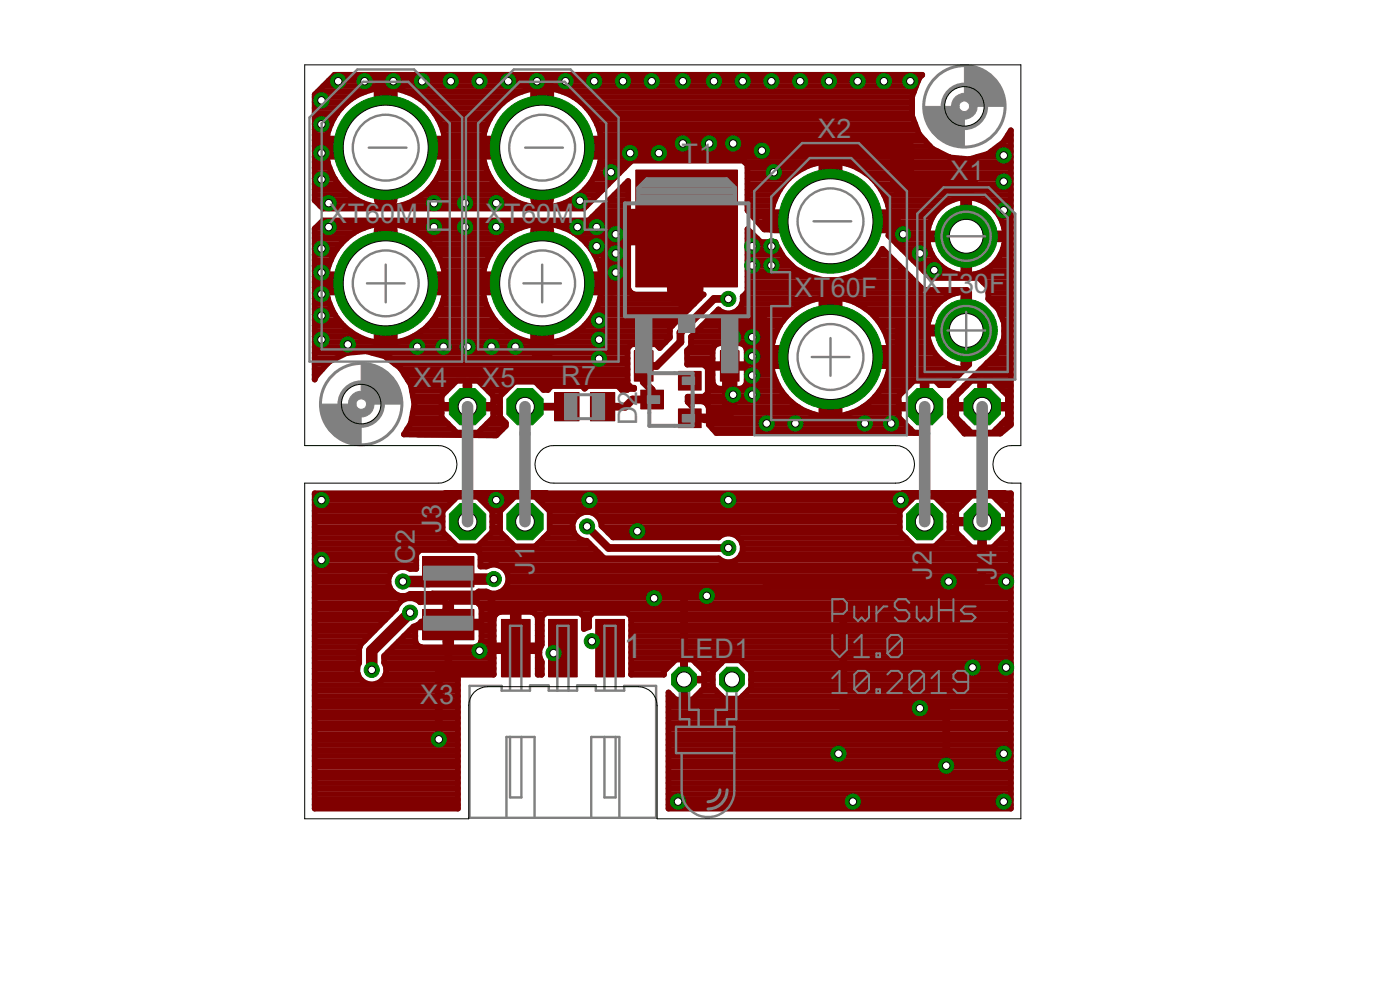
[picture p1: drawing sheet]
<svg xmlns="http://www.w3.org/2000/svg" width="297mm" height="210mm" viewBox="0 0 297 210" stroke-linecap="round" stroke-linejoin="round" font-family="sans-serif">
<defs><g id="words">
<text font-size="7.2" fill="#808080" x="132.3" y="139.7">1</text>
<g font-size="5.7" fill="#808080">
<text x="173.5" y="29.3">X2</text>
<text x="144.6" y="34.7">T1</text>
<text x="201.6" y="38.3">X1</text>
<text x="69.8" y="47.4">XT60M</text>
<text x="102.9" y="47.4">XT60M</text>
<text x="168.6" y="62.9">XT60F</text>
<text x="195.8" y="62.1">XT30F</text>
<text x="87.8" y="82.1">X4</text>
<text x="102.2" y="82.1">X5</text>
<text x="119" y="81.7">R7</text>
<text x="135.2" y="90.3" transform="rotate(-90 135.2 90.3)">D2</text>
<text x="93.6" y="113.1" transform="rotate(-90 93.6 113.1)">J3</text>
<text x="88" y="119.7" transform="rotate(-90 88 119.7)">C2</text>
<text x="113.4" y="121.9" transform="rotate(-90 113.4 121.9)">J1</text>
<text x="197.7" y="122.9" transform="rotate(-90 197.7 122.9)">J2</text>
<text x="211.4" y="122.9" transform="rotate(-90 211.4 122.9)">J4</text>
<text x="144.2" y="139.5">LED1</text>
<text x="89.2" y="149.4">X3</text>
</g>
</g></defs>
<path d="M89.7 118.1h10.8v6.4h-10.8z" fill-rule="evenodd" fill="#800000"/>
<path d="M89.7 118.1h10.8v6.4h-10.8z" fill="none" stroke="#800000" stroke-width=".21"/>
<path d="M89.7 129.3h10.8v6.4h-10.8z" fill-rule="evenodd" fill="#800000"/>
<path d="M89.7 129.3h10.8v6.4h-10.8z" fill="none" stroke="#800000" stroke-width=".21"/>
<path d="M117.7 83.3h5.2v6h-5.2z" fill-rule="evenodd" fill="#800000"/>
<path d="M117.7 83.3h5.2v6h-5.2z" fill="none" stroke="#800000" stroke-width=".21"/>
<path d="M125.3 83.3h5.1v6h-5.1z" fill-rule="evenodd" fill="#800000"/>
<path d="M125.3 83.3h5.1v6h-5.1z" fill="none" stroke="#800000" stroke-width=".21"/>
<path d="M135.9 82.8h4.9v3.9h-4.9z" fill-rule="evenodd" fill="#800000"/>
<path d="M135.9 82.8h4.9v3.9h-4.9z" fill="none" stroke="#800000" stroke-width=".21"/>
<path d="M143.9 86.7h4.9v4h-4.9z" fill-rule="evenodd" fill="#800000"/>
<path d="M143.9 86.7h4.9v4h-4.9z" fill="none" stroke="#800000" stroke-width=".21"/>
<path d="M143.9 78.8h4.9v4h-4.9z" fill-rule="evenodd" fill="#800000"/>
<path d="M143.9 78.8h4.9v4h-4.9z" fill="none" stroke="#800000" stroke-width=".21"/>
<path d="M134.9 36.1h21.6v24.8h-21.6z" fill-rule="evenodd" fill="#800000"/>
<path d="M134.9 36.1h21.6v24.8h-21.6z" fill="none" stroke="#800000" stroke-width=".21"/>
<path d="M134.6 74.4h4v6.5h-4z" fill-rule="evenodd" fill="#800000"/>
<path d="M134.6 74.4h4v6.5h-4z" fill="none" stroke="#800000" stroke-width=".21"/>
<path d="M152.8 74.4h4v6.5h-4z" fill-rule="evenodd" fill="#800000"/>
<path d="M152.8 74.4h4v6.5h-4z" fill="none" stroke="#800000" stroke-width=".21"/>
<path d="M126.4 131.4h6.1v12.2h-6.1z" fill-rule="evenodd" fill="#800000"/>
<path d="M126.4 131.4h6.1v12.2h-6.1z" fill="none" stroke="#800000" stroke-width=".21"/>
<path d="M116.4 131.4h6.1v12.2h-6.1z" fill-rule="evenodd" fill="#800000"/>
<path d="M116.4 131.4h6.1v12.2h-6.1z" fill="none" stroke="#800000" stroke-width=".21"/>
<path d="M106.4 131.4h6.1v12.2h-6.1z" fill-rule="evenodd" fill="#800000"/>
<path d="M106.4 131.4h6.1v12.2h-6.1z" fill="none" stroke="#800000" stroke-width=".21"/>
<g fill="none" stroke="#800000" stroke-width="1.7">
<path d="M154.5 63.4h-3l-7.1 7.1v2.1l-5.1 5h-2.7v3.4l1.7 1.7v2.1h-4.1l-1.5 1.5h-4.9M154.8 77.6v11l-.2 .2-8.3-.1M111.4 86.3h8.9M124.5 111.7l4.6 4.5h25.4M208.4 110.7v12.7h-45.8v3h-58.3v16.2h-11.2v14.2M95.1 121.3v1.6M95.1 132.5v10.1M96.1 122.9h-4v-.6l-1 1.1M104.3 137l.4 .5h4.7M119.4 137.5h.1M125.6 136h2.3l1.5 1.5M145.1 126.4v17.7"/>
<path d="M178.9 123.4v26.8h21.8v12.2"/>
</g>
<g fill="none" stroke="#800000" stroke-width="1.2">
<path d="M67.4 19.4h10.2M68.6 18.2h125.8M69.7 17.1h125.1M70.9 16h124.7M81.2 19.4h1.3M86.1 19.4h24.7M114.4 19.4h1.2M119.3 19.4h74.6M195 16.6l.7-.7h-124.7l-4.2 4.2v22.4l1.7 1.7h55.4l10.1-10.1h23.9v.2l.7 .7v9.6l3.5 4.1h1.6l-.2-1.2h12.1v-13.2a12.7 12.7 0 0 0-11.9 10.5M195 16.6h.1M195 16.6l-1.5 3.9v4.1l1.5 3.9M66.8 39.1h5"/>
<path d="M66.8 37.9h4.2M66.8 36.7h3.6M66.8 35.6h3.1M66.8 34.4h2.8M66.8 33.3h2.5M66.8 32.1h2.4M66.8 31h14.4M66.8 29.8h2.5M66.8 28.7h2.7M66.8 27.5h3M66.8 26.3h3.4M66.8 25.2h3.9"/>
<path d="M66.8 24h4.7M66.8 22.9h5.6M66.8 21.7h6.8M66.8 20.6h8.4M71.5 24a12.2 12.2 0 0 0-2.3 6.7h25.3a12.2 12.2 0 0 0-2.3-6.7M72.4 22.9a12.9 12.9 0 0 1 8.8-4.2v25.3a12.6 12.6 0 0 1-12-12h25.3a12.7 12.7 0 0 1-12 12v-25.3a12.7 12.7 0 0 1 8.8 4.2M72.4 22.9l-.9 1.1M81.2 39.1h1.3M81.2 37.9h1.3M81.2 36.7h1.3M81.2 35.6h1.3M81.2 34.4h1.3"/>
<path d="M81.2 33.3h1.3M81.2 32.1h1.3M81.2 29.8h1.3M81.2 28.7h1.3M81.2 27.5h1.3M81.2 26.3h1.3M81.2 25.2h1.3M81.2 24h1.3M81.2 22.9h1.3M81.2 21.7h1.3M81.2 20.6h1.3M82.5 31h31.9"/>
<path d="M88.5 20.6h19.9M90.1 21.7h16.7M91.3 22.9l.9 1.1M91.3 22.9h14.3M91.9 39.1h13.1M92.2 24h12.4M92.7 37.9h11.5M92.9 25.2h11M93.3 36.7h10.3M93.5 26.3h9.9M93.8 35.6h9.3M93.9 27.5h9.1"/>
<path d="M94.1 34.4h8.6M94.2 28.7h8.5M94.4 33.3h8.1M94.4 29.8h8M94.5 32.1h7.9M105.6 22.9a12.7 12.7 0 0 1 8.8-4.2v25.3a12.6 12.6 0 0 1-12-12h25.3a12.6 12.6 0 0 1-12.1 12v-25.3a12.7 12.7 0 0 1 8.9 4.2M105.6 22.9a12.4 12.4 0 0 0-3.2 7.8h25.3a12.3 12.3 0 0 0-3.2-7.8M114.4 39.1h1.2M114.4 37.9h1.2M114.4 36.7h1.2M114.4 35.6h1.2M114.4 34.4h1.2"/>
<path d="M114.4 33.3h1.2M114.4 32.1h1.2M114.4 29.8h1.2M114.4 28.7h1.2M114.4 27.5h1.2M114.4 26.3h1.2M114.4 25.2h1.2M114.4 24h1.2M114.4 22.9h1.2M114.4 21.7h1.2M114.4 20.6h1.2M115.6 31h81.7"/>
<path d="M121.7 20.6h71.8M123.3 21.7h70.2M124.5 22.9h69M125.1 39.1h3.9M125.4 24h68.1M125.9 37.9h4.3M126.1 25.2h67.6M126.4 36.7h5M126.7 26.3h67.5M127 35.6h5.5M127.1 27.5h67.5M127.3 34.4h6.3"/>
<path d="M127.4 28.7h67.8M127.6 33.3h73.7M127.6 29.8h68.6M127.7 32.1h71.3M132.6 39.1h.7M158 34.4h16.1M158.6 39.1h7.7M158.6 37.9h8.7M158.6 36.7h10.1M158.6 35.6h12M175.6 39.1h1.2M175.6 37.9h1.2"/>
<path d="M175.6 36.7h1.2M175.6 35.6h1.2M175.6 34.4h1.2M178.3 34.4h36.2M181.8 35.6h32.7M183.7 36.7h30.8M185 37.9h29.5M186.1 39.1h28.4M195 28.5h.1M195 28.5l2.8 3M197.8 31.5h.1M197.8 31.5l3.7 1.9"/>
<path d="M201.5 33.4h.1M201.5 33.4l4.1 .4M205.6 33.8h.1M207.3 33.3h7.2M209.6 32.6l-4 1.2M209.6 32.6h.1M210.3 32.1h4.2M211.8 31h2.7M212.9 30.1l1.6-2.5v62.5l-2.3 1.9h-7.6l-3.1-3.6v-3.5l10.3-10.2 1.2-3v-3.2l-1.2-2.9-2.1-2.1v-2.5M212.9 30.1l-3.3 2.5M212.9 30.1h.1M212.9 30.1v.1"/>
<path d="M213.1 29.8h1.4M213.8 28.7h.7M66.8 59.9h14.4M66.8 58.7h2.5M66.8 57.5h2.7M66.8 56.4h2.9M66.8 55.2h3.3M66.8 54.1h3.9M66.8 52.9h4.6M66.8 51.8h5.5M66.8 50.6h6.7M66.8 49.4h8.3"/>
<path d="M66.8 41.4h7.3M66.8 40.2h6M66.8 42.5h9.1M67 48.3h10.3M67.9 43.7h11.1M68.2 47.2h65.1M72.4 51.7a12.9 12.9 0 0 1 8.8-4.2v25.3a12.6 12.6 0 0 1-12-12.1h25.3a12.7 12.7 0 0 1-12 12.1v-25.3a12.6 12.6 0 0 1 12 12h-25.3a12.3 12.3 0 0 1 3.2-7.8zM81.2 58.7h1.3M81.2 57.5h1.3M81.2 56.4h1.3M81.2 55.2h1.3M81.2 54.1h1.3"/>
<path d="M81.2 52.9h1.3M81.2 51.8h1.3M81.2 50.6h1.3M81.2 49.4h1.3M81.2 48.3h1.3M81.2 43.7h1.3M81.2 42.5h1.3M81.2 41.4h1.3M81.2 40.2h1.3M82.5 59.9h31.9M84.6 43.7h27.6M86.3 48.3h24.2"/>
<path d="M87.8 42.5h21.3M88.6 49.4h19.6M89.5 41.4h17.8M90.2 50.6h16.5M90.8 40.2h15.2M91.4 51.8h14.1M92.2 52.9h12.4M93 54.1h10.9M93.5 55.2h9.8M93.9 56.4h9M94.2 57.5h8.4M94.4 58.7h8"/>
<path d="M105.6 51.7a12.7 12.7 0 0 1 8.8-4.2v25.3a12.6 12.6 0 0 1-12-12.1h25.3a12.6 12.6 0 0 1-12.1 12.1v-25.3a12.6 12.6 0 0 1 12.1 12h-25.3a12.3 12.3 0 0 1 3.2-7.8zM114.4 58.7h1.2M114.4 57.5h1.2M114.4 56.4h1.2M114.4 55.2h1.2M114.4 54.1h1.2M114.4 52.9h1.2M114.4 51.8h1.2M114.4 50.6h1.2M114.4 49.4h1.2M114.4 48.3h1.2M114.4 43.7h1.2"/>
<path d="M114.4 42.5h1.2M114.4 41.4h1.2M114.4 40.2h1.2M115.6 59.9h17.7M117.8 43.7h6.6M119.5 48.3h25.6M120.9 42.5h4.7M121.8 49.4h11.5M122.7 41.4h4M123.4 50.6h9.9M124 40.2h3.9M124.5 51.8h8.8"/>
<path d="M125.4 52.9h7.9M125.6 46h7.7M126.2 54.1h7.1M126.7 55.2h6.6M126.8 44.8h6.5M127.1 56.4h6.2M127.4 57.5h5.9M127.6 58.7h5.7M128 43.7h5.3M129.1 42.5h4.2M130.3 41.4h3M131.4 40.2h1.9"/>
<path d="M145.1 59.9h1.2M145.1 58.7h1.2M145.1 57.5h1.2M145.1 56.4h1.2M145.1 55.2h1.2M145.1 54.1h1.2M145.1 52.9h1.2M145.1 51.8h1.2M145.1 50.6h1.2M145.1 49.4h1.2M158.6 59.9h35.7M158.6 58.7h13.4"/>
<path d="M158.6 57.5h11.1M158.6 56.4h9.4M158.6 55.2h8.3M158.6 54.1h7.3M158.6 52.9h6.7M158.6 51.8h6M158.6 50.6h2.1M158.6 49.4h.9M158.6 43.7h5.4M158.6 42.5h5.7M158.6 41.4h6.2M158.6 40.2h6.9"/>
<path d="M158.7 44.8h5M159.8 46h3.8M160.8 47.2h14.8M161.8 48.3h1.8M163.7 44.8l-.2 1.5h25.3l-.1-1.5M175.6 46h1.2M175.6 44.8h1.2M175.6 43.7h1.2M175.6 42.5h1.2M175.6 41.4h1.2M175.6 40.2h1.2M176.8 47.2h20.5"/>
<path d="M180.4 58.7h12.7M182.7 57.5h9.2M184.4 56.4h6.4M185.5 55.2h4.2M186.4 54.1h2.1M186.9 40.2h27.6M187.1 52.9h.2M187.5 41.4h27M188 42.5h13.9M188.4 43.7h11.5M188.6 49.4h8.2M188.7 44.8h10"/>
<path d="M188.7 44.8a12.5 12.5 0 0 0-11.9-10.5v13.2h12l-.3 2.5 9 9h10.1l2.1 2M188.8 48.3h8.2M188.8 46h9.1M189.1 50.6h15.3M190.3 51.8h6.6M191.4 52.9h5.8M192.6 54.1h5.2M193.8 55.2h4.7M194.9 56.4h4.7M196 57.5h5.4M197.2 58.7h17.3M199.6 43.9a8.4 8.4 0 0 1 4.8-2v16.4a8.2 8.2 0 0 1-7.6-7.5h16.4a8.2 8.2 0 0 1-7.6 7.5v-16.4a8.3 8.3 0 0 1 7.6 7.6h-16.4a8.4 8.4 0 0 1 2.8-5.6z"/>
<path d="M204.4 57.5h1.2M204.4 56.4h1.2M204.4 55.2h1.2M204.4 54.1h1.2M204.4 52.9h1.2M204.4 51.8h1.2M204.4 49.4h1.2M204.4 48.3h1.2M204.4 47.2h1.2M204.4 46h1.2M204.4 44.8h1.2M204.4 43.7h1.2"/>
<path d="M204.4 42.5h1.2M205.6 50.6h8.9M208.1 42.5h6.4M208.5 59.9h6M208.6 57.5h5.9M210.1 43.7h4.4M210.4 56.4h4.1M211.3 44.8h3.2M211.5 55.2h3M212.1 46h2.4M212.2 54.1h2.3M212.6 47.2h1.9"/>
<path d="M212.7 52.9h1.8M213 48.3h1.5M213.1 51.8h1.4M213.2 49.4h1.3M66.8 79.5h.5M66.8 78.3h1.6M66.8 77.2h2.6M66.8 76h4.4M66.8 74.8h6.9M66.8 73.7h66.5M66.8 72.6h12.6M66.8 71.4h9.3"/>
<path d="M66.8 70.2h7.4M66.8 69.1h6.1M66.8 67.9h5.1M66.8 66.8h4.3M66.8 65.6h3.6M66.8 64.5h3.1M66.8 63.3h2.8M66.8 62.1h2.5M66.8 61h2.4M69.8 76.7v.1M73.5 74.9h.1M73.5 74.9l-3.7 1.8"/>
<path d="M77.7 74.5l4 1.1M77.7 74.5h.1M77.7 74.5l-4.2 .4M79 74.8h54.1M81.2 72.6h1.3M81.2 71.4h1.3M81.2 70.2h1.3M81.2 69.1h1.3M81.2 67.9h1.3M81.2 66.8h1.3M81.2 65.6h1.3M81.2 64.5h1.3"/>
<path d="M81.2 63.3h1.3M81.2 62.1h1.3M81.2 61h1.3M81.7 75.6l3.3 2.5M81.7 75.6h.1M82.2 76h50.9M83.7 77.2h49.4M84.2 72.6h28.4M85 78.1l2.2 3.6M85 78.1h.1M85.1 78.3h48M85.8 79.5h47.3"/>
<path d="M87.6 71.4h21.7M89.5 70.2h17.9M90.8 69.1h15.3M91.8 67.9h13.3M92.6 66.8h11.7M93.2 65.6h10.4M93.7 64.5h9.4M94.1 63.3h8.7M94.3 62.1h8.2M94.5 61h7.9M114.4 72.6h1.2M114.4 71.4h1.2"/>
<path d="M114.4 70.2h1.2M114.4 69.1h1.2M114.4 67.9h1.2M114.4 66.8h1.2M114.4 65.6h1.2M114.4 64.5h1.2M114.4 63.3h1.2M114.4 62.1h1.2M114.4 61h1.2M117.4 72.6h23.8M120.8 71.4h21.3M122.6 70.2h19.5"/>
<path d="M124 69.1h18.7M125 67.9h18.8M125.8 66.8h19.1M126.4 65.6h19.7M126.9 64.5h20.4M127.3 63.3h21.1M127.5 62.1h6.4M127.6 61h5.7M133.9 62.1l.8 .4h10.4v-14.7h-11.8v-9.4l-8.4 8.4h-56.4l-1.7 1.7v32l.3-.7 2.7-3.1M133.9 62.1l-.6-1v-12h13v13.4h2.9l-7.1 7.1v2l-2.1 2.2-.9-.8h-5.1l-.9 .9v7.5l.9 .9h.5v.2l-2.6 .2-.9-.8h-6.3l-.7 .6-.6-.6h-6.3l-.9 .8h-.9l-1.8-1.7h-4.3l-3.1 3.1v4.4l1.2 1.2v.6l-2 2.1-19.6-.2 1.5-2.4M139.8 73.7h.3M145.1 62.1h1.2"/>
<path d="M145.1 61h1.2M145.8 74.8h5.4M145.8 77.2h5.4M145.8 76h5.4M146.4 73.7h4.9M146.6 72.6h17.4M146.6 71.4h17.7M147.8 70.2h17M149 69.1h16.4M150.1 67.9h16.1M150.2 79.5h1M150.2 78.3h1"/>
<path d="M151.3 66.8h16M151.5 73.4l.3-.2 .8-.4h1.8v9.7h-1.8a1.57 1.57 0 0 1-1.4-1.4v-3.1h7.2v3.1a1.58 1.58 0 0 1-1.4 1.4h-1.8v-9.7h1.8a1.6 1.6 0 0 1 1.4 1.5v3h-7.2v-3zM154.4 79.5h.8M154.4 78.3h.8M154.4 77.2h.8M154.4 76h.8M154.4 74.8h.8M154.4 73.7h.8M156.6 65.6h12M157.4 64.5h13M157.6 62.9a3.1 3.1 0 0 1-1.6 3.3 3.1 3.1 0 0 1-3.6-.5l-5.8 5.8v2l-.8 .8v3h3.5l.9 .8v5.3l-.9 .8h-3.4v1.1M157.6 62.9l1-1v-13.3l2.8 2.8h3.1a12.4 12.4 0 0 0 10.9 8.1 12.4 12.4 0 0 0 11.8-6.7l8.7 8.7h9.2l.5 .5v7.5h-8.8a8.3 8.3 0 0 1 7.6-7.6v16.4a8.2 8.2 0 0 1-7.6-7.6h8.8v6.6l-4.3 4.4h-2l-.9-.9h-1.8v5.1h-5.9v-1.9l3.2-3.2h1.8v11h-1.8l-3.2-3.2v-1.9h5.9v4.8l-.4 .4h-44.2l-1.6-1.8v-.9h-.9l-.7-.9h1.6v-1.8a1.7 1.7 0 0 0-1.5-1.4h-2.2v1l-.8-.8"/>
<path d="M157.6 63.3h16.1M157.6 62.9h.1M158.2 73.7h5.5M158.3 62.1h44.6M158.4 79.5h5.7M158.4 78.3h5.4M158.4 77.2h5.2M158.4 76h17.2M158.4 74.8h5.2M158.6 61h36.8M166.8 67.3a12.6 12.6 0 0 1 8.8-4.2v25.3a12.7 12.7 0 0 1-12.1-12.1h25.3a12.7 12.7 0 0 1-12 12.1v-25.3a12.6 12.6 0 0 1 12 12h-25.3a12.5 12.5 0 0 1 3.3-7.8zM175.6 79.5h1.2"/>
<path d="M175.6 78.3h1.2M175.6 77.2h1.2M175.6 74.8h1.2M175.6 73.7h1.2M175.6 72.6h1.2M175.6 71.4h1.2M175.6 70.2h1.2M175.6 69.1h1.2M175.6 67.9h1.2M175.6 66.8h1.2M175.6 65.6h1.2M175.6 64.5h1.2"/>
<path d="M175.6 63.3h1.2M176.8 76h22.5M178.7 63.3h21.7M182 64.5h17M183.8 65.6h14.3M185.2 66.8h12.3M186.2 67.9h10.9M187 69.1h9.8M187.6 70.2h16.8M188.1 71.4h8.7M188.3 79.5h15.2M188.5 72.6h8.6"/>
<path d="M188.6 78.3h16M188.7 73.7h8.9M188.8 77.2h11.9M188.8 74.8h9.4M204.4 77.2h1.2M204.4 76h1.2M204.4 74.8h1.2M204.4 73.7h1.2M204.4 72.6h1.2M204.4 71.4h1.2M204.4 69.1h1.2M204.4 67.9h1.2"/>
<path d="M204.4 66.8h1.2M204.4 65.6h1.2M204.4 64.5h1.2M204.4 63.3h1.2M204.4 62.1h1.2M206.9 79.5h7.6M208.1 78.3h6.4M209.3 77.2h5.2M209.7 63.3h4.8M209.7 62.1h4.8M209.7 61h4.8M210.4 76h4.1"/>
<path d="M210.7 64.5h3.8M211.6 74.8h2.9M211.8 65.6h2.7M212.2 73.7h2.3M212.3 66.8h2.2M212.6 72.6h1.9M212.8 67.9h1.7M213 71.4h1.5M213 70.2h1.5M213 69.1h1.5M86.4 91h9.8M86.5 80.6h46.6"/>
<path d="M87.1 89.9h7.9M87.2 81.7h.1M87.2 89.8h.1M87.2 81.7l.7 4-.7 4.1M87.2 81.8h8.7M87.3 88.7h6.6M87.4 82.9h7.3M87.5 87.6h6.2M87.6 84.1h6.1M87.8 86.4h11M87.8 85.3h5.9M88.6 92.2h16.9"/>
<path d="M93.7 84l3.2-3.2h1.9v11h-1.9l-3.2-3.2v-1.9h10.9v1.9l-3.2 3.2h-1.8v-11h1.8l3.2 3.2v1.9h-10.9zM98.8 91h.8M98.8 89.9h.8M98.8 88.7h.8M98.8 87.6h.8M98.8 85.3h.8M98.8 84.1h.8M98.8 82.9h.8M98.8 81.8h.8M99.6 86.4h6.5M102.2 91h4.4M102.4 81.8h6"/>
<path d="M103.3 89.9h4M103.6 82.9h3.6M104.5 88.7h1.8M104.6 87.6h1.5M104.6 85.3h1.5M104.6 84.1h1.5M114.3 81.8h19.2M145.9 85.1h.1M145.9 85.3h.8M149.1 88.7h41.7M149.4 85.3h18.5M149.4 84.1h17.3"/>
<path d="M150.2 82.9h15.6M150.2 81.8h1.3M150.2 80.6h1M150.3 86.4h19.2M150.4 89.9h41.6M150.4 87.6h21.3M151.2 91h42M154.4 81.8h.8M154.4 80.6h.8M158.1 81.8h7M158.4 80.6h6.1M175.6 87.6h1.2"/>
<path d="M175.6 86.4h1.2M175.6 85.3h1.2M175.6 84.1h1.2M175.6 82.9h1.2M175.6 81.8h1.2M175.6 80.6h1.2M180.6 87.6h10.1M183 86.4h12.7M184.5 85.3h6.2M185.7 84.1h5M186.6 82.9h5.1M187.3 81.8h5.6"/>
<path d="M187.9 80.6h14.4M195.7 91h.9M195.7 89.9h.9M195.7 88.7h.9M195.7 87.6h.9M195.7 85.3h.9M195.7 84.1h.9M195.7 82.9h.9M195.7 81.8h.9M201.5 87.6h1.4M201.5 86.4h6.4M201.5 85.3h1.4"/>
<path d="M201.8 88.7h1.2M202.3 84.1h.6M202.8 89.9h1.4M202.9 84l3.2-3.2h1.8v11h-1.8l-3.2-3.2v-1.9h10.9v1.9l-3.2 3.2h-1.9v-11h1.9l3.2 3.2v1.9h-10.9zM203.5 82.9h.4M203.8 91h1.6M204.6 81.8h.5M205.8 80.6h8.7M207.9 91h.8M207.9 89.9h.8M207.9 88.7h.8M207.9 87.6h.8"/>
<path d="M207.9 85.3h.8M207.9 84.1h.8M207.9 82.9h.8M207.9 81.8h.8M208.7 86.4h5.8M211.3 91h2M211.6 81.8h2.9M212.5 89.9h2M212.8 82.9h1.7M213.7 88.7h.8M213.8 87.6h.7M213.8 85.3h.7"/>
<path d="M213.8 84.1h.7M66.8 104.6h147.7v66.9h-72.7v-24.6l1.6 1.5h1.5v-4h4.5v1.5l-2.5 2.5h-1.6v-8.5h1.6l2.5 2.5v1.6h-4.5v-4.1h-1.5l-2.6 2.5v.7h-6.9v-12.2l-.8-.9h-7.3l-.8 .9v2.1l-1.1 .4v-2.5l-.8-.9h-7.3l-.9 .9v5.9a3.1 3.1 0 0 0 0 3.6v2.7h-.8v-5h-4.1v-8.3h2.7a1.72 1.72 0 0 1 1.4 1.4v5.7h-9.4v-5.7a1.7 1.7 0 0 1 1.5-1.4h2.6v8.3h-4.1v5h-7.5v28.4h-30.4zM66.8 119.9h21.5M66.8 118.7h21.5M66.8 117.6h21.5M66.8 116.5h59.4M66.8 115.3h29.6M66.8 114.1h28.4M66.8 113h27.2M66.8 111.8h27.1M66.8 110.7h27.1M66.8 109.5h27.1"/>
<path d="M66.8 108.4h27.2M66.8 107.2h28.3M66.8 106h29.5M66.8 104.9h147.7M101.9 119.9h1.9M101.9 118.7h50.8M101.9 117.6h25.4M102 115.3h6.5M102.1 106h6.4M103.2 114.1h4.2M103.2 107.2h4.1M104.3 113h1.9"/>
<path d="M104.4 108.4h1.8M104.4 111.8h1.7M104.4 110.7h1.7M104.4 109.5h1.7M105.7 119.9h108.8M114.2 115.3h10.9M114.2 106h79.1M115.3 114.1h7.4M115.4 107.2h76.7M116.5 113h5.3M116.5 108.4h74.5M116.6 111.8h4.9"/>
<path d="M116.6 110.7h5.1M116.6 109.5h5.8M122 109.9a3.1 3.1 0 0 1 3.4-1.2 3.1 3.1 0 0 1 2.2 2.8l2.4 2.5h22.5a3.1 3.1 0 0 1 4.3 .1 3.1 3.1 0 0 1 0 4.3 3.1 3.1 0 0 1-4.3 0h-24.3l-3.7-3.7a3.1 3.1 0 0 1-2.5-4.8zM126.7 109.5h64.2M127.5 110.7h63.4M127.9 111.8h63M129 113h62M156.3 118.7h58.2M156.7 114.1h35.5M157.2 117.6h57.3M157.4 115.3h35.9M157.6 116.5h56.9"/>
<path d="M199 115.3h6.2M199.1 106h6.1M200.2 114.1h3.9M200.2 107.2h3.8M201.3 113h1.6M201.3 108.4h1.6M201.4 111.8h1.5M201.4 110.7h6.5M201.4 109.5h1.5M202.9 108.4l3.2-3.2h1.8v10.9h-1.8l-3.2-3.2v-1.9h10.9v1.9l-3.2 3.2h-1.9v-10.9h1.9l3.2 3.2M202.9 108.4v1.9h10.9v-1.9M207.9 115.3h.8"/>
<path d="M207.9 114.1h.8M207.9 113h.8M207.9 111.8h.8M207.9 109.5h.8M207.9 108.4h.8M207.9 107.2h.8M207.9 106h.8M208.7 110.7h5.8M211.5 115.3h3M211.5 106h3M212.6 114.1h1.9M212.7 107.2h1.8"/>
<path d="M213.8 113h.7M213.8 111.8h.7M213.8 109.5h.7M213.8 108.4h.7M66.8 139.6h9.4M66.8 138.4h9.4M66.8 137.2h9.5M66.8 136.1h10.3M66.8 134.9h11.5M66.8 133.8h12.6M66.8 132.6h13.8M66.8 131.5h14.9"/>
<path d="M66.8 130.3h16.1M66.8 129.2h17.2M66.8 128h17.8M66.8 126.8h147.7M66.8 125.7h16.7M66.8 124.5h15.9M66.8 123.4h15.6M66.8 122.2h15.8M66.8 121.1h16.6M81.5 139.6h23.2M82.3 138.4h22.4M83.4 137.2h5.8"/>
<path d="M84.6 136.1h3.5M85.3 127.4a2.99 2.99 0 0 1 3.8 .4l5.4-.1v9.6h-5a1.7 1.7 0 0 1-1.4-1.4v-2.8h14.1v2.8a1.68 1.68 0 0 1-1.5 1.4h-5v-9.6h5a1.57 1.57 0 0 1 1.5 1.4v2.8h-12.8l-.7 .6-1 .4-6.2 6.2v1.4a3.1 3.1 0 0 1-2.7 4.7 3.1 3.1 0 0 1-2.6-4.7v-3l.4-.9 7.4-7.4 .4-1zM85.7 134.9h2.4M86.9 133.8h1.2M88.5 132.6h6M94.5 137.2h1.2M94.5 136.1h1.2M94.5 134.9h1.2M94.5 133.8h1.2M94.5 131.5h1.2M94.5 130.3h1.2M94.5 129.2h1.2"/>
<path d="M94.5 128h1.2M95.7 132.6h9M101 137.2h7.8M101.3 125.7h2.4M101.5 128h113M102.1 136.1h2.6M102.2 134.9h2.5M102.2 133.8h2.5M102.2 131.5h2.5M102.2 130.3h3M102.2 129.2h112.3M105.8 125.7h108.7"/>
<path d="M107.3 121.1h107.2M107.4 124.5h107.1M107.8 122.2a3.2 3.2 0 0 0-4.6-2h-1.3v-2.7l-.8-.8h-12l-.8 .8v3.2h-1.3a3.1 3.1 0 0 0-4.6 2.6 3.1 3.1 0 0 0 4.6 2.7l14.1-.1 .5-.4h1.6a3 3 0 0 0 4.2-1M107.8 123.4l-.4 1.1M107.8 122.2v1.2M107.8 123.4h106.7M107.8 122.2h106.7M108.8 136.1h1.2M108.8 134.9h1.2M108.8 133.8h1.2M108.8 132.6h1.2M108.8 131.5h1.2"/>
<path d="M108.8 130.3h1.2M110 137.2h4.7M113.7 130.3h1.8M114.1 139.6h.5M114.1 138.4h.3M114.1 136.1h.8M114.1 134.9h.8M114.1 133.8h.8M114.1 132.6h.8M114.1 131.5h.8M119.4 137.5l-1 1.1h-1M123.4 130.3h2.1"/>
<path d="M123.9 132.6h1.1M123.9 131.5h1.1M133.3 130.3h81.2M133.9 139.6h80.6M133.9 138.4h80.6M133.9 137.2h80.6M133.9 136.1h80.6M133.9 134.9h80.6M133.9 133.8h80.6M133.9 132.6h80.6M133.9 131.5h80.6M66.8 159.2h30.4"/>
<path d="M66.8 158h30.4M66.8 156.9h30.4M66.8 155.7h30.4M66.8 154.6h30.4M66.8 153.4h30.4M66.8 152.3h30.4M66.8 151.1h30.4M66.8 149.9h30.4M66.8 148.8h30.4M66.8 147.7h30.4M66.8 146.5h30.4M66.8 145.3h30.4"/>
<path d="M66.8 144.2h9.8M66.8 143h9.1M66.8 141.9h9M66.8 140.7h9.4M81.1 144.2h16.1M81.6 140.7h23.1M81.8 143h22.9M81.9 141.9h22.8M114.1 143h.8M114.1 141.9h.8M114.1 140.7h.8M133.9 143h6.9"/>
<path d="M133.9 141.9h7.5M133.9 140.7h8.6M141.8 159.2h72.7M141.8 158h72.7M141.8 156.9h72.7M141.8 155.7h72.7M141.8 154.6h72.7M141.8 153.4h72.7M141.8 152.3h72.7M141.8 151.1h72.7M141.8 149.9h72.7M141.8 148.8h72.7"/>
<path d="M141.8 147.7h.8M144.9 147.7h.4M144.9 146.5h.4M144.9 145.3h.4M144.9 143h.4M144.9 141.9h.4M144.9 140.7h.4M145.3 144.2h5.9M147.7 147.7h5.3M147.7 140.7h5.3M148.8 146.5h3M148.8 141.9h3"/>
<path d="M149.4 145.3h1.8M149.4 143h1.8M157.6 147.7h56.9M157.6 140.7h56.9M158.7 146.5h55.8M158.7 141.9h55.8M159.3 145.3h55.2M159.3 144.2h55.2M159.3 143h55.2M66.8 170.7h30.4M66.8 169.6h30.4M66.8 168.4h30.4"/>
<path d="M66.8 167.3h30.4M66.8 166.1h30.4M66.8 165h30.4M66.8 163.8h30.4M66.8 162.6h30.4M66.8 161.5h30.4M66.8 160.4h30.4M141.8 170.7h72.7M141.8 169.6h72.7M141.8 168.4h72.7M141.8 167.3h72.7M141.8 166.1h72.7"/>
<path d="M141.8 165h72.7M141.8 163.8h72.7M141.8 162.6h72.7M141.8 161.5h72.7M141.8 160.4h72.7"/>
<circle cx="99.2" cy="110.6" r="5.7"/>
<circle cx="111.4" cy="110.6" r="5.7"/>
<circle cx="196.2" cy="110.6" r="5.7"/>
<circle cx="155.3" cy="144.2" r="4.4"/>
</g>
<path d="M205 38.9v11.2M192.4 70.1h12.6M85.5 123.4h5.6M87 130l-8.1 8v4.1M95.1 122.9h9.7" fill="none" stroke="#800000" stroke-width="2.5"/>
<path d="M81.8 19v23.1M115 18.5v23.6M129.5 31.3h-60.1M129.8 31.3h61.6v7.6h13.6M176.2 31.3v15.6M81.8 48.9v24.4M115 48.9v25.2M130 48.5v11.6h-60.6M145.7 48.5v14.6M164.2 46.9h24.4M154.8 69.1h6.1v6.6h31.5v-5.6M176.2 63.7v24" fill="none" stroke="#800000" stroke-width="5.1"/>
<path d="M130.1 48.2h15.3v13.2" fill="none" stroke="#800000" stroke-width="7.7"/>
<path d="M130.1 48.2l-.1 .3M156.5 69.1l-1.7 1.8v15.7" fill="none" stroke="#800000" stroke-width="3.3"/>
<circle cx="176.2" cy="75.7" r="11" fill="#008000"/>
<circle cx="176.2" cy="75.7" r="11" fill="none" stroke="#008000" stroke-width=".21"/>
<circle cx="176.2" cy="75.7" r="9" fill="#fff"/>
<circle cx="176.2" cy="75.7" r="9" fill="none" stroke="#000" stroke-width=".21"/>
<circle cx="176.2" cy="46.9" r="11" fill="#008000"/>
<circle cx="176.2" cy="46.9" r="11" fill="none" stroke="#008000" stroke-width=".21"/>
<circle cx="176.2" cy="46.9" r="9" fill="#fff"/>
<circle cx="176.2" cy="46.9" r="9" fill="none" stroke="#000" stroke-width=".21"/>
<circle cx="81.8" cy="60.1" r="11" fill="#008000"/>
<circle cx="81.8" cy="60.1" r="11" fill="none" stroke="#008000" stroke-width=".21"/>
<circle cx="81.8" cy="60.1" r="9" fill="#fff"/>
<circle cx="81.8" cy="60.1" r="9" fill="none" stroke="#000" stroke-width=".21"/>
<circle cx="81.8" cy="31.3" r="11" fill="#008000"/>
<circle cx="81.8" cy="31.3" r="11" fill="none" stroke="#008000" stroke-width=".21"/>
<circle cx="81.8" cy="31.3" r="9" fill="#fff"/>
<circle cx="81.8" cy="31.3" r="9" fill="none" stroke="#000" stroke-width=".21"/>
<circle cx="115" cy="60.1" r="11" fill="#008000"/>
<circle cx="115" cy="60.1" r="11" fill="none" stroke="#008000" stroke-width=".21"/>
<circle cx="115" cy="60.1" r="9" fill="#fff"/>
<circle cx="115" cy="60.1" r="9" fill="none" stroke="#000" stroke-width=".21"/>
<circle cx="115" cy="31.3" r="11" fill="#008000"/>
<circle cx="115" cy="31.3" r="11" fill="none" stroke="#008000" stroke-width=".21"/>
<circle cx="115" cy="31.3" r="9" fill="#fff"/>
<circle cx="115" cy="31.3" r="9" fill="none" stroke="#000" stroke-width=".21"/>
<circle cx="205" cy="70.1" r="6.6" fill="#008000"/>
<circle cx="205" cy="70.1" r="6.6" fill="none" stroke="#008000" stroke-width=".21"/>
<circle cx="205" cy="70.1" r="3.6" fill="#fff"/>
<circle cx="205" cy="70.1" r="3.6" fill="none" stroke="#000" stroke-width=".21"/>
<circle cx="205" cy="50.1" r="6.6" fill="#008000"/>
<circle cx="205" cy="50.1" r="6.6" fill="none" stroke="#008000" stroke-width=".21"/>
<circle cx="205" cy="50.1" r="3.6" fill="#fff"/>
<circle cx="205" cy="50.1" r="3.6" fill="none" stroke="#000" stroke-width=".21"/>
<circle cx="155.3" cy="144.1" r="2.85" fill="#008000"/>
<circle cx="155.3" cy="144.1" r="2.85" fill="none" stroke="#008000" stroke-width=".21"/>
<circle cx="155.3" cy="144.1" r="1.61" fill="#fff"/>
<circle cx="155.3" cy="144.1" r="1.61" fill="none" stroke="#000" stroke-width=".21"/>
<circle cx="145.1" cy="144.1" r="2.85" fill="#008000"/>
<circle cx="145.1" cy="144.1" r="2.85" fill="none" stroke="#008000" stroke-width=".21"/>
<circle cx="145.1" cy="144.1" r="1.61" fill="#fff"/>
<circle cx="145.1" cy="144.1" r="1.61" fill="none" stroke="#000" stroke-width=".21"/>
<circle cx="111.4" cy="110.7" r="4.2" fill="#008000"/>
<circle cx="111.4" cy="110.7" r="4.2" fill="none" stroke="#008000" stroke-width=".21"/>
<circle cx="111.4" cy="110.7" r="1.99" fill="#fff"/>
<circle cx="111.4" cy="110.7" r="1.99" fill="none" stroke="#000" stroke-width=".21"/>
<circle cx="111.4" cy="86.3" r="4.2" fill="#008000"/>
<circle cx="111.4" cy="86.3" r="4.2" fill="none" stroke="#008000" stroke-width=".21"/>
<circle cx="111.4" cy="86.3" r="1.99" fill="#fff"/>
<circle cx="111.4" cy="86.3" r="1.99" fill="none" stroke="#000" stroke-width=".21"/>
<circle cx="196.2" cy="110.7" r="4.2" fill="#008000"/>
<circle cx="196.2" cy="110.7" r="4.2" fill="none" stroke="#008000" stroke-width=".21"/>
<circle cx="196.2" cy="110.7" r="1.99" fill="#fff"/>
<circle cx="196.2" cy="110.7" r="1.99" fill="none" stroke="#000" stroke-width=".21"/>
<circle cx="196.2" cy="86.3" r="4.2" fill="#008000"/>
<circle cx="196.2" cy="86.3" r="4.2" fill="none" stroke="#008000" stroke-width=".21"/>
<circle cx="196.2" cy="86.3" r="1.99" fill="#fff"/>
<circle cx="196.2" cy="86.3" r="1.99" fill="none" stroke="#000" stroke-width=".21"/>
<circle cx="99.2" cy="110.7" r="4.2" fill="#008000"/>
<circle cx="99.2" cy="110.7" r="4.2" fill="none" stroke="#008000" stroke-width=".21"/>
<circle cx="99.2" cy="110.7" r="1.99" fill="#fff"/>
<circle cx="99.2" cy="110.7" r="1.99" fill="none" stroke="#000" stroke-width=".21"/>
<circle cx="99.2" cy="86.3" r="4.2" fill="#008000"/>
<circle cx="99.2" cy="86.3" r="4.2" fill="none" stroke="#008000" stroke-width=".21"/>
<circle cx="99.2" cy="86.3" r="1.99" fill="#fff"/>
<circle cx="99.2" cy="86.3" r="1.99" fill="none" stroke="#000" stroke-width=".21"/>
<circle cx="208.4" cy="110.7" r="4.2" fill="#008000"/>
<circle cx="208.4" cy="110.7" r="4.2" fill="none" stroke="#008000" stroke-width=".21"/>
<circle cx="208.4" cy="110.7" r="1.99" fill="#fff"/>
<circle cx="208.4" cy="110.7" r="1.99" fill="none" stroke="#000" stroke-width=".21"/>
<circle cx="208.4" cy="86.3" r="4.2" fill="#008000"/>
<circle cx="208.4" cy="86.3" r="4.2" fill="none" stroke="#008000" stroke-width=".21"/>
<circle cx="208.4" cy="86.3" r="1.99" fill="#fff"/>
<circle cx="208.4" cy="86.3" r="1.99" fill="none" stroke="#000" stroke-width=".21"/>
<circle cx="200.7" cy="162.4" r="1.61" fill="#008000"/>
<circle cx="200.7" cy="162.4" r="1.61" fill="none" stroke="#008000" stroke-width=".21"/>
<circle cx="200.8" cy="162.4" r=".8" fill="#fff"/>
<circle cx="200.8" cy="162.4" r=".8" fill="none" stroke="#000" stroke-width=".21"/>
<circle cx="149.9" cy="126.4" r="1.61" fill="#008000"/>
<circle cx="149.9" cy="126.4" r="1.61" fill="none" stroke="#008000" stroke-width=".21"/>
<circle cx="150" cy="126.4" r=".8" fill="#fff"/>
<circle cx="150" cy="126.4" r=".8" fill="none" stroke="#000" stroke-width=".21"/>
<circle cx="201.3" cy="123.4" r="1.61" fill="#008000"/>
<circle cx="201.3" cy="123.4" r="1.61" fill="none" stroke="#008000" stroke-width=".21"/>
<circle cx="201.3" cy="123.4" r=".8" fill="#fff"/>
<circle cx="201.3" cy="123.4" r=".8" fill="none" stroke="#000" stroke-width=".21"/>
<circle cx="195.2" cy="150.2" r="1.61" fill="#008000"/>
<circle cx="195.2" cy="150.2" r="1.61" fill="none" stroke="#008000" stroke-width=".21"/>
<circle cx="195.2" cy="150.2" r=".8" fill="#fff"/>
<circle cx="195.2" cy="150.2" r=".8" fill="none" stroke="#000" stroke-width=".21"/>
<circle cx="93.1" cy="156.8" r="1.61" fill="#008000"/>
<circle cx="93.1" cy="156.8" r="1.61" fill="none" stroke="#008000" stroke-width=".21"/>
<circle cx="93.1" cy="156.8" r=".8" fill="#fff"/>
<circle cx="93.1" cy="156.8" r=".8" fill="none" stroke="#000" stroke-width=".21"/>
<circle cx="138.8" cy="126.9" r="1.61" fill="#008000"/>
<circle cx="138.8" cy="126.9" r="1.61" fill="none" stroke="#008000" stroke-width=".21"/>
<circle cx="138.8" cy="126.9" r=".8" fill="#fff"/>
<circle cx="138.8" cy="126.9" r=".8" fill="none" stroke="#000" stroke-width=".21"/>
<circle cx="177.9" cy="159.9" r="1.61" fill="#008000"/>
<circle cx="177.9" cy="159.9" r="1.61" fill="none" stroke="#008000" stroke-width=".21"/>
<circle cx="177.9" cy="159.9" r=".8" fill="#fff"/>
<circle cx="177.9" cy="159.9" r=".8" fill="none" stroke="#000" stroke-width=".21"/>
<circle cx="101.7" cy="138" r="1.61" fill="#008000"/>
<circle cx="101.7" cy="138" r="1.61" fill="none" stroke="#008000" stroke-width=".21"/>
<circle cx="101.7" cy="138.1" r=".8" fill="#fff"/>
<circle cx="101.7" cy="138.1" r=".8" fill="none" stroke="#000" stroke-width=".21"/>
<circle cx="68.2" cy="106.1" r="1.61" fill="#008000"/>
<circle cx="68.2" cy="106.1" r="1.61" fill="none" stroke="#008000" stroke-width=".21"/>
<circle cx="68.2" cy="106.1" r=".8" fill="#fff"/>
<circle cx="68.2" cy="106.1" r=".8" fill="none" stroke="#000" stroke-width=".21"/>
<circle cx="68.2" cy="118.8" r="1.61" fill="#008000"/>
<circle cx="68.2" cy="118.8" r="1.61" fill="none" stroke="#008000" stroke-width=".21"/>
<circle cx="68.2" cy="118.8" r=".8" fill="#fff"/>
<circle cx="68.2" cy="118.8" r=".8" fill="none" stroke="#000" stroke-width=".21"/>
<circle cx="105.3" cy="106.1" r="1.61" fill="#008000"/>
<circle cx="105.3" cy="106.1" r="1.61" fill="none" stroke="#008000" stroke-width=".21"/>
<circle cx="105.3" cy="106.1" r=".8" fill="#fff"/>
<circle cx="105.3" cy="106.1" r=".8" fill="none" stroke="#000" stroke-width=".21"/>
<circle cx="125.1" cy="106.1" r="1.61" fill="#008000"/>
<circle cx="125.1" cy="106.1" r="1.61" fill="none" stroke="#008000" stroke-width=".21"/>
<circle cx="125.1" cy="106.1" r=".8" fill="#fff"/>
<circle cx="125.1" cy="106.1" r=".8" fill="none" stroke="#000" stroke-width=".21"/>
<circle cx="191.1" cy="106.1" r="1.61" fill="#008000"/>
<circle cx="191.1" cy="106.1" r="1.61" fill="none" stroke="#008000" stroke-width=".21"/>
<circle cx="191.1" cy="106.1" r=".8" fill="#fff"/>
<circle cx="191.1" cy="106.1" r=".8" fill="none" stroke="#000" stroke-width=".21"/>
<circle cx="154.5" cy="106.1" r="1.61" fill="#008000"/>
<circle cx="154.5" cy="106.1" r="1.61" fill="none" stroke="#008000" stroke-width=".21"/>
<circle cx="154.5" cy="106.1" r=".8" fill="#fff"/>
<circle cx="154.5" cy="106.1" r=".8" fill="none" stroke="#000" stroke-width=".21"/>
<circle cx="213.4" cy="141.6" r="1.61" fill="#008000"/>
<circle cx="213.4" cy="141.6" r="1.61" fill="none" stroke="#008000" stroke-width=".21"/>
<circle cx="213.5" cy="141.6" r=".8" fill="#fff"/>
<circle cx="213.5" cy="141.6" r=".8" fill="none" stroke="#000" stroke-width=".21"/>
<circle cx="212.9" cy="159.9" r="1.61" fill="#008000"/>
<circle cx="212.9" cy="159.9" r="1.61" fill="none" stroke="#008000" stroke-width=".21"/>
<circle cx="212.9" cy="159.9" r=".8" fill="#fff"/>
<circle cx="212.9" cy="159.9" r=".8" fill="none" stroke="#000" stroke-width=".21"/>
<circle cx="212.9" cy="170.1" r="1.61" fill="#008000"/>
<circle cx="212.9" cy="170.1" r="1.61" fill="none" stroke="#008000" stroke-width=".21"/>
<circle cx="212.9" cy="170.1" r=".8" fill="#fff"/>
<circle cx="212.9" cy="170.1" r=".8" fill="none" stroke="#000" stroke-width=".21"/>
<circle cx="180.9" cy="170.1" r="1.61" fill="#008000"/>
<circle cx="180.9" cy="170.1" r="1.61" fill="none" stroke="#008000" stroke-width=".21"/>
<circle cx="180.9" cy="170.1" r=".8" fill="#fff"/>
<circle cx="180.9" cy="170.1" r=".8" fill="none" stroke="#000" stroke-width=".21"/>
<circle cx="143.8" cy="170.1" r="1.61" fill="#008000"/>
<circle cx="143.8" cy="170.1" r="1.61" fill="none" stroke="#008000" stroke-width=".21"/>
<circle cx="143.9" cy="170.1" r=".8" fill="#fff"/>
<circle cx="143.9" cy="170.1" r=".8" fill="none" stroke="#000" stroke-width=".21"/>
<circle cx="213.4" cy="123.4" r="1.61" fill="#008000"/>
<circle cx="213.4" cy="123.4" r="1.61" fill="none" stroke="#008000" stroke-width=".21"/>
<circle cx="213.5" cy="123.4" r=".8" fill="#fff"/>
<circle cx="213.5" cy="123.4" r=".8" fill="none" stroke="#000" stroke-width=".21"/>
<circle cx="206.3" cy="141.6" r="1.61" fill="#008000"/>
<circle cx="206.3" cy="141.6" r="1.61" fill="none" stroke="#008000" stroke-width=".21"/>
<circle cx="206.3" cy="141.6" r=".8" fill="#fff"/>
<circle cx="206.3" cy="141.6" r=".8" fill="none" stroke="#000" stroke-width=".21"/>
<circle cx="135.2" cy="112.7" r="1.61" fill="#008000"/>
<circle cx="135.2" cy="112.7" r="1.61" fill="none" stroke="#008000" stroke-width=".21"/>
<circle cx="135.2" cy="112.7" r=".8" fill="#fff"/>
<circle cx="135.2" cy="112.7" r=".8" fill="none" stroke="#000" stroke-width=".21"/>
<circle cx="85.5" cy="123.4" r="1.61" fill="#008000"/>
<circle cx="85.5" cy="123.4" r="1.61" fill="none" stroke="#008000" stroke-width=".21"/>
<circle cx="85.5" cy="123.4" r=".8" fill="#fff"/>
<circle cx="85.5" cy="123.4" r=".8" fill="none" stroke="#000" stroke-width=".21"/>
<circle cx="104.8" cy="122.9" r="1.61" fill="#008000"/>
<circle cx="104.8" cy="122.9" r="1.61" fill="none" stroke="#008000" stroke-width=".21"/>
<circle cx="104.8" cy="122.9" r=".8" fill="#fff"/>
<circle cx="104.8" cy="122.9" r=".8" fill="none" stroke="#000" stroke-width=".21"/>
<circle cx="130.6" cy="49.7" r="1.61" fill="#008000"/>
<circle cx="130.6" cy="49.7" r="1.61" fill="none" stroke="#008000" stroke-width=".21"/>
<circle cx="130.6" cy="49.7" r=".8" fill="#fff"/>
<circle cx="130.6" cy="49.7" r=".8" fill="none" stroke="#000" stroke-width=".21"/>
<circle cx="130.6" cy="53.8" r="1.61" fill="#008000"/>
<circle cx="130.6" cy="53.8" r="1.61" fill="none" stroke="#008000" stroke-width=".21"/>
<circle cx="130.6" cy="53.8" r=".8" fill="#fff"/>
<circle cx="130.6" cy="53.8" r=".8" fill="none" stroke="#000" stroke-width=".21"/>
<circle cx="126.6" cy="52.2" r="1.61" fill="#008000"/>
<circle cx="126.6" cy="52.2" r="1.61" fill="none" stroke="#008000" stroke-width=".21"/>
<circle cx="126.6" cy="52.2" r=".8" fill="#fff"/>
<circle cx="126.6" cy="52.2" r=".8" fill="none" stroke="#000" stroke-width=".21"/>
<circle cx="126.6" cy="48.2" r="1.61" fill="#008000"/>
<circle cx="126.6" cy="48.2" r="1.61" fill="none" stroke="#008000" stroke-width=".21"/>
<circle cx="126.6" cy="48.2" r=".8" fill="#fff"/>
<circle cx="126.6" cy="48.2" r=".8" fill="none" stroke="#000" stroke-width=".21"/>
<circle cx="130.6" cy="57.8" r="1.61" fill="#008000"/>
<circle cx="130.6" cy="57.8" r="1.61" fill="none" stroke="#008000" stroke-width=".21"/>
<circle cx="130.6" cy="57.8" r=".8" fill="#fff"/>
<circle cx="130.6" cy="57.8" r=".8" fill="none" stroke="#000" stroke-width=".21"/>
<circle cx="127.1" cy="68" r="1.61" fill="#008000"/>
<circle cx="127.1" cy="68" r="1.61" fill="none" stroke="#008000" stroke-width=".21"/>
<circle cx="127.1" cy="68" r=".8" fill="#fff"/>
<circle cx="127.1" cy="68" r=".8" fill="none" stroke="#000" stroke-width=".21"/>
<circle cx="127.1" cy="72.1" r="1.61" fill="#008000"/>
<circle cx="127.1" cy="72.1" r="1.61" fill="none" stroke="#008000" stroke-width=".21"/>
<circle cx="127.1" cy="72.1" r=".8" fill="#fff"/>
<circle cx="127.1" cy="72.1" r=".8" fill="none" stroke="#000" stroke-width=".21"/>
<circle cx="127.1" cy="76.1" r="1.61" fill="#008000"/>
<circle cx="127.1" cy="76.1" r="1.61" fill="none" stroke="#008000" stroke-width=".21"/>
<circle cx="127.1" cy="76.1" r=".8" fill="#fff"/>
<circle cx="127.1" cy="76.1" r=".8" fill="none" stroke="#000" stroke-width=".21"/>
<circle cx="105.3" cy="48.2" r="1.61" fill="#008000"/>
<circle cx="105.3" cy="48.2" r="1.61" fill="none" stroke="#008000" stroke-width=".21"/>
<circle cx="105.3" cy="48.2" r=".8" fill="#fff"/>
<circle cx="105.3" cy="48.2" r=".8" fill="none" stroke="#000" stroke-width=".21"/>
<circle cx="122.5" cy="48.2" r="1.61" fill="#008000"/>
<circle cx="122.5" cy="48.2" r="1.61" fill="none" stroke="#008000" stroke-width=".21"/>
<circle cx="122.5" cy="48.2" r=".8" fill="#fff"/>
<circle cx="122.5" cy="48.2" r=".8" fill="none" stroke="#000" stroke-width=".21"/>
<circle cx="98.7" cy="48.2" r="1.61" fill="#008000"/>
<circle cx="98.7" cy="48.2" r="1.61" fill="none" stroke="#008000" stroke-width=".21"/>
<circle cx="98.7" cy="48.2" r=".8" fill="#fff"/>
<circle cx="98.7" cy="48.2" r=".8" fill="none" stroke="#000" stroke-width=".21"/>
<circle cx="92.1" cy="48.2" r="1.61" fill="#008000"/>
<circle cx="92.1" cy="48.2" r="1.61" fill="none" stroke="#008000" stroke-width=".21"/>
<circle cx="92.1" cy="48.2" r=".8" fill="#fff"/>
<circle cx="92.1" cy="48.2" r=".8" fill="none" stroke="#000" stroke-width=".21"/>
<circle cx="69.7" cy="48.2" r="1.61" fill="#008000"/>
<circle cx="69.7" cy="48.2" r="1.61" fill="none" stroke="#008000" stroke-width=".21"/>
<circle cx="69.7" cy="48.2" r=".8" fill="#fff"/>
<circle cx="69.7" cy="48.2" r=".8" fill="none" stroke="#000" stroke-width=".21"/>
<circle cx="68.2" cy="52.7" r="1.61" fill="#008000"/>
<circle cx="68.2" cy="52.7" r="1.61" fill="none" stroke="#008000" stroke-width=".21"/>
<circle cx="68.2" cy="52.7" r=".8" fill="#fff"/>
<circle cx="68.2" cy="52.7" r=".8" fill="none" stroke="#000" stroke-width=".21"/>
<circle cx="68.2" cy="57.8" r="1.61" fill="#008000"/>
<circle cx="68.2" cy="57.8" r="1.61" fill="none" stroke="#008000" stroke-width=".21"/>
<circle cx="68.2" cy="57.8" r=".8" fill="#fff"/>
<circle cx="68.2" cy="57.8" r=".8" fill="none" stroke="#000" stroke-width=".21"/>
<circle cx="68.2" cy="62.4" r="1.61" fill="#008000"/>
<circle cx="68.2" cy="62.4" r="1.61" fill="none" stroke="#008000" stroke-width=".21"/>
<circle cx="68.2" cy="62.4" r=".8" fill="#fff"/>
<circle cx="68.2" cy="62.4" r=".8" fill="none" stroke="#000" stroke-width=".21"/>
<circle cx="68.2" cy="67" r="1.61" fill="#008000"/>
<circle cx="68.2" cy="67" r="1.61" fill="none" stroke="#008000" stroke-width=".21"/>
<circle cx="68.2" cy="67" r=".8" fill="#fff"/>
<circle cx="68.2" cy="67" r=".8" fill="none" stroke="#000" stroke-width=".21"/>
<circle cx="68.2" cy="72.1" r="1.61" fill="#008000"/>
<circle cx="68.2" cy="72.1" r="1.61" fill="none" stroke="#008000" stroke-width=".21"/>
<circle cx="68.2" cy="72.1" r=".8" fill="#fff"/>
<circle cx="68.2" cy="72.1" r=".8" fill="none" stroke="#000" stroke-width=".21"/>
<circle cx="73.8" cy="73.1" r="1.61" fill="#008000"/>
<circle cx="73.8" cy="73.1" r="1.61" fill="none" stroke="#008000" stroke-width=".21"/>
<circle cx="73.8" cy="73.1" r=".8" fill="#fff"/>
<circle cx="73.8" cy="73.1" r=".8" fill="none" stroke="#000" stroke-width=".21"/>
<circle cx="88.5" cy="73.6" r="1.61" fill="#008000"/>
<circle cx="88.5" cy="73.6" r="1.61" fill="none" stroke="#008000" stroke-width=".21"/>
<circle cx="88.5" cy="73.6" r=".8" fill="#fff"/>
<circle cx="88.5" cy="73.6" r=".8" fill="none" stroke="#000" stroke-width=".21"/>
<circle cx="94.1" cy="73.6" r="1.61" fill="#008000"/>
<circle cx="94.1" cy="73.6" r="1.61" fill="none" stroke="#008000" stroke-width=".21"/>
<circle cx="94.1" cy="73.6" r=".8" fill="#fff"/>
<circle cx="94.1" cy="73.6" r=".8" fill="none" stroke="#000" stroke-width=".21"/>
<circle cx="99.2" cy="73.6" r="1.61" fill="#008000"/>
<circle cx="99.2" cy="73.6" r="1.61" fill="none" stroke="#008000" stroke-width=".21"/>
<circle cx="99.2" cy="73.6" r=".8" fill="#fff"/>
<circle cx="99.2" cy="73.6" r=".8" fill="none" stroke="#000" stroke-width=".21"/>
<circle cx="104.3" cy="73.6" r="1.61" fill="#008000"/>
<circle cx="104.3" cy="73.6" r="1.61" fill="none" stroke="#008000" stroke-width=".21"/>
<circle cx="104.3" cy="73.6" r=".8" fill="#fff"/>
<circle cx="104.3" cy="73.6" r=".8" fill="none" stroke="#000" stroke-width=".21"/>
<circle cx="109.3" cy="73.6" r="1.61" fill="#008000"/>
<circle cx="109.3" cy="73.6" r="1.61" fill="none" stroke="#008000" stroke-width=".21"/>
<circle cx="109.4" cy="73.6" r=".8" fill="#fff"/>
<circle cx="109.4" cy="73.6" r=".8" fill="none" stroke="#000" stroke-width=".21"/>
<circle cx="125.6" cy="136" r="1.61" fill="#008000"/>
<circle cx="125.6" cy="136" r="1.61" fill="none" stroke="#008000" stroke-width=".21"/>
<circle cx="125.6" cy="136" r=".8" fill="#fff"/>
<circle cx="125.6" cy="136" r=".8" fill="none" stroke="#000" stroke-width=".21"/>
<circle cx="117.4" cy="138.6" r="1.61" fill="#008000"/>
<circle cx="117.4" cy="138.6" r="1.61" fill="none" stroke="#008000" stroke-width=".21"/>
<circle cx="117.4" cy="138.6" r=".8" fill="#fff"/>
<circle cx="117.4" cy="138.6" r=".8" fill="none" stroke="#000" stroke-width=".21"/>
<circle cx="124.5" cy="111.7" r="1.61" fill="#008000"/>
<circle cx="124.5" cy="111.7" r="1.61" fill="none" stroke="#008000" stroke-width=".21"/>
<circle cx="124.6" cy="111.7" r=".8" fill="#fff"/>
<circle cx="124.6" cy="111.7" r=".8" fill="none" stroke="#000" stroke-width=".21"/>
<circle cx="154.5" cy="116.2" r="1.61" fill="#008000"/>
<circle cx="154.5" cy="116.2" r="1.61" fill="none" stroke="#008000" stroke-width=".21"/>
<circle cx="154.5" cy="116.2" r=".8" fill="#fff"/>
<circle cx="154.5" cy="116.2" r=".8" fill="none" stroke="#000" stroke-width=".21"/>
<circle cx="155.5" cy="83.7" r="1.61" fill="#008000"/>
<circle cx="155.5" cy="83.7" r="1.61" fill="none" stroke="#008000" stroke-width=".21"/>
<circle cx="155.5" cy="83.7" r=".8" fill="#fff"/>
<circle cx="155.5" cy="83.7" r=".8" fill="none" stroke="#000" stroke-width=".21"/>
<circle cx="159.6" cy="83.7" r="1.61" fill="#008000"/>
<circle cx="159.6" cy="83.7" r="1.61" fill="none" stroke="#008000" stroke-width=".21"/>
<circle cx="159.6" cy="83.7" r=".8" fill="#fff"/>
<circle cx="159.6" cy="83.7" r=".8" fill="none" stroke="#000" stroke-width=".21"/>
<circle cx="159.6" cy="79.7" r="1.61" fill="#008000"/>
<circle cx="159.6" cy="79.7" r="1.61" fill="none" stroke="#008000" stroke-width=".21"/>
<circle cx="159.6" cy="79.7" r=".8" fill="#fff"/>
<circle cx="159.6" cy="79.7" r=".8" fill="none" stroke="#000" stroke-width=".21"/>
<circle cx="159.6" cy="75.6" r="1.61" fill="#008000"/>
<circle cx="159.6" cy="75.6" r="1.61" fill="none" stroke="#008000" stroke-width=".21"/>
<circle cx="159.6" cy="75.6" r=".8" fill="#fff"/>
<circle cx="159.6" cy="75.6" r=".8" fill="none" stroke="#000" stroke-width=".21"/>
<circle cx="159.6" cy="71.5" r="1.61" fill="#008000"/>
<circle cx="159.6" cy="71.5" r="1.61" fill="none" stroke="#008000" stroke-width=".21"/>
<circle cx="159.6" cy="71.5" r=".8" fill="#fff"/>
<circle cx="159.6" cy="71.5" r=".8" fill="none" stroke="#000" stroke-width=".21"/>
<circle cx="155.5" cy="71.5" r="1.61" fill="#008000"/>
<circle cx="155.5" cy="71.5" r="1.61" fill="none" stroke="#008000" stroke-width=".21"/>
<circle cx="155.5" cy="71.5" r=".8" fill="#fff"/>
<circle cx="155.5" cy="71.5" r=".8" fill="none" stroke="#000" stroke-width=".21"/>
<circle cx="159.6" cy="52.2" r="1.61" fill="#008000"/>
<circle cx="159.6" cy="52.2" r="1.61" fill="none" stroke="#008000" stroke-width=".21"/>
<circle cx="159.6" cy="52.2" r=".8" fill="#fff"/>
<circle cx="159.6" cy="52.2" r=".8" fill="none" stroke="#000" stroke-width=".21"/>
<circle cx="159.6" cy="56.3" r="1.61" fill="#008000"/>
<circle cx="159.6" cy="56.3" r="1.61" fill="none" stroke="#008000" stroke-width=".21"/>
<circle cx="159.6" cy="56.3" r=".8" fill="#fff"/>
<circle cx="159.6" cy="56.3" r=".8" fill="none" stroke="#000" stroke-width=".21"/>
<circle cx="163.7" cy="52.2" r="1.61" fill="#008000"/>
<circle cx="163.7" cy="52.2" r="1.61" fill="none" stroke="#008000" stroke-width=".21"/>
<circle cx="163.7" cy="52.2" r=".8" fill="#fff"/>
<circle cx="163.7" cy="52.2" r=".8" fill="none" stroke="#000" stroke-width=".21"/>
<circle cx="163.7" cy="56.3" r="1.61" fill="#008000"/>
<circle cx="163.7" cy="56.3" r="1.61" fill="none" stroke="#008000" stroke-width=".21"/>
<circle cx="163.7" cy="56.3" r=".8" fill="#fff"/>
<circle cx="163.7" cy="56.3" r=".8" fill="none" stroke="#000" stroke-width=".21"/>
<circle cx="162.6" cy="89.8" r="1.61" fill="#008000"/>
<circle cx="162.6" cy="89.8" r="1.61" fill="none" stroke="#008000" stroke-width=".21"/>
<circle cx="162.7" cy="89.8" r=".8" fill="#fff"/>
<circle cx="162.7" cy="89.8" r=".8" fill="none" stroke="#000" stroke-width=".21"/>
<circle cx="168.7" cy="89.8" r="1.61" fill="#008000"/>
<circle cx="168.7" cy="89.8" r="1.61" fill="none" stroke="#008000" stroke-width=".21"/>
<circle cx="168.7" cy="89.8" r=".8" fill="#fff"/>
<circle cx="168.7" cy="89.8" r=".8" fill="none" stroke="#000" stroke-width=".21"/>
<circle cx="183.5" cy="89.8" r="1.61" fill="#008000"/>
<circle cx="183.5" cy="89.8" r="1.61" fill="none" stroke="#008000" stroke-width=".21"/>
<circle cx="183.5" cy="89.8" r=".8" fill="#fff"/>
<circle cx="183.5" cy="89.8" r=".8" fill="none" stroke="#000" stroke-width=".21"/>
<circle cx="189.1" cy="89.8" r="1.61" fill="#008000"/>
<circle cx="189.1" cy="89.8" r="1.61" fill="none" stroke="#008000" stroke-width=".21"/>
<circle cx="189.1" cy="89.8" r=".8" fill="#fff"/>
<circle cx="189.1" cy="89.8" r=".8" fill="none" stroke="#000" stroke-width=".21"/>
<circle cx="87" cy="130" r="1.61" fill="#008000"/>
<circle cx="87" cy="130" r="1.61" fill="none" stroke="#008000" stroke-width=".21"/>
<circle cx="87" cy="130" r=".8" fill="#fff"/>
<circle cx="87" cy="130" r=".8" fill="none" stroke="#000" stroke-width=".21"/>
<circle cx="78.9" cy="142.1" r="1.61" fill="#008000"/>
<circle cx="78.9" cy="142.1" r="1.61" fill="none" stroke="#008000" stroke-width=".21"/>
<circle cx="78.9" cy="142.1" r=".8" fill="#fff"/>
<circle cx="78.9" cy="142.1" r=".8" fill="none" stroke="#000" stroke-width=".21"/>
<circle cx="69.7" cy="43.1" r="1.61" fill="#008000"/>
<circle cx="69.7" cy="43.1" r="1.61" fill="none" stroke="#008000" stroke-width=".21"/>
<circle cx="69.7" cy="43.1" r=".8" fill="#fff"/>
<circle cx="69.7" cy="43.1" r=".8" fill="none" stroke="#000" stroke-width=".21"/>
<circle cx="83.4" cy="17.2" r="1.61" fill="#008000"/>
<circle cx="83.4" cy="17.2" r="1.61" fill="none" stroke="#008000" stroke-width=".21"/>
<circle cx="83.4" cy="17.2" r=".8" fill="#fff"/>
<circle cx="83.4" cy="17.2" r=".8" fill="none" stroke="#000" stroke-width=".21"/>
<circle cx="89.5" cy="17.2" r="1.61" fill="#008000"/>
<circle cx="89.5" cy="17.2" r="1.61" fill="none" stroke="#008000" stroke-width=".21"/>
<circle cx="89.5" cy="17.2" r=".8" fill="#fff"/>
<circle cx="89.5" cy="17.2" r=".8" fill="none" stroke="#000" stroke-width=".21"/>
<circle cx="95.6" cy="17.2" r="1.61" fill="#008000"/>
<circle cx="95.6" cy="17.2" r="1.61" fill="none" stroke="#008000" stroke-width=".21"/>
<circle cx="95.6" cy="17.2" r=".8" fill="#fff"/>
<circle cx="95.6" cy="17.2" r=".8" fill="none" stroke="#000" stroke-width=".21"/>
<circle cx="71.8" cy="17.2" r="1.61" fill="#008000"/>
<circle cx="71.8" cy="17.2" r="1.61" fill="none" stroke="#008000" stroke-width=".21"/>
<circle cx="71.8" cy="17.2" r=".8" fill="#fff"/>
<circle cx="71.8" cy="17.2" r=".8" fill="none" stroke="#000" stroke-width=".21"/>
<circle cx="77.3" cy="17.2" r="1.61" fill="#008000"/>
<circle cx="77.3" cy="17.2" r="1.61" fill="none" stroke="#008000" stroke-width=".21"/>
<circle cx="77.3" cy="17.2" r=".8" fill="#fff"/>
<circle cx="77.3" cy="17.2" r=".8" fill="none" stroke="#000" stroke-width=".21"/>
<circle cx="120" cy="17.2" r="1.61" fill="#008000"/>
<circle cx="120" cy="17.2" r="1.61" fill="none" stroke="#008000" stroke-width=".21"/>
<circle cx="120" cy="17.2" r=".8" fill="#fff"/>
<circle cx="120" cy="17.2" r=".8" fill="none" stroke="#000" stroke-width=".21"/>
<circle cx="132.2" cy="17.2" r="1.61" fill="#008000"/>
<circle cx="132.2" cy="17.2" r="1.61" fill="none" stroke="#008000" stroke-width=".21"/>
<circle cx="132.2" cy="17.2" r=".8" fill="#fff"/>
<circle cx="132.2" cy="17.2" r=".8" fill="none" stroke="#000" stroke-width=".21"/>
<circle cx="126.1" cy="17.2" r="1.61" fill="#008000"/>
<circle cx="126.1" cy="17.2" r="1.61" fill="none" stroke="#008000" stroke-width=".21"/>
<circle cx="126.1" cy="17.2" r=".8" fill="#fff"/>
<circle cx="126.1" cy="17.2" r=".8" fill="none" stroke="#000" stroke-width=".21"/>
<circle cx="151.5" cy="17.2" r="1.61" fill="#008000"/>
<circle cx="151.5" cy="17.2" r="1.61" fill="none" stroke="#008000" stroke-width=".21"/>
<circle cx="151.5" cy="17.2" r=".8" fill="#fff"/>
<circle cx="151.5" cy="17.2" r=".8" fill="none" stroke="#000" stroke-width=".21"/>
<circle cx="113.9" cy="17.2" r="1.61" fill="#008000"/>
<circle cx="113.9" cy="17.2" r="1.61" fill="none" stroke="#008000" stroke-width=".21"/>
<circle cx="113.9" cy="17.2" r=".8" fill="#fff"/>
<circle cx="113.9" cy="17.2" r=".8" fill="none" stroke="#000" stroke-width=".21"/>
<circle cx="92.1" cy="43.1" r="1.61" fill="#008000"/>
<circle cx="92.1" cy="43.1" r="1.61" fill="none" stroke="#008000" stroke-width=".21"/>
<circle cx="92.1" cy="43.1" r=".8" fill="#fff"/>
<circle cx="92.1" cy="43.1" r=".8" fill="none" stroke="#000" stroke-width=".21"/>
<circle cx="98.7" cy="43.1" r="1.61" fill="#008000"/>
<circle cx="98.7" cy="43.1" r="1.61" fill="none" stroke="#008000" stroke-width=".21"/>
<circle cx="98.7" cy="43.1" r=".8" fill="#fff"/>
<circle cx="98.7" cy="43.1" r=".8" fill="none" stroke="#000" stroke-width=".21"/>
<circle cx="187.5" cy="17.2" r="1.61" fill="#008000"/>
<circle cx="187.5" cy="17.2" r="1.61" fill="none" stroke="#008000" stroke-width=".21"/>
<circle cx="187.5" cy="17.2" r=".8" fill="#fff"/>
<circle cx="187.5" cy="17.2" r=".8" fill="none" stroke="#000" stroke-width=".21"/>
<circle cx="193.1" cy="17.2" r="1.61" fill="#008000"/>
<circle cx="193.1" cy="17.2" r="1.61" fill="none" stroke="#008000" stroke-width=".21"/>
<circle cx="193.1" cy="17.2" r=".8" fill="#fff"/>
<circle cx="193.1" cy="17.2" r=".8" fill="none" stroke="#000" stroke-width=".21"/>
<circle cx="101.7" cy="17.2" r="1.61" fill="#008000"/>
<circle cx="101.7" cy="17.2" r="1.61" fill="none" stroke="#008000" stroke-width=".21"/>
<circle cx="101.7" cy="17.2" r=".8" fill="#fff"/>
<circle cx="101.7" cy="17.2" r=".8" fill="none" stroke="#000" stroke-width=".21"/>
<circle cx="107.8" cy="17.2" r="1.61" fill="#008000"/>
<circle cx="107.8" cy="17.2" r="1.61" fill="none" stroke="#008000" stroke-width=".21"/>
<circle cx="107.8" cy="17.2" r=".8" fill="#fff"/>
<circle cx="107.8" cy="17.2" r=".8" fill="none" stroke="#000" stroke-width=".21"/>
<circle cx="157.6" cy="17.2" r="1.61" fill="#008000"/>
<circle cx="157.6" cy="17.2" r="1.61" fill="none" stroke="#008000" stroke-width=".21"/>
<circle cx="157.6" cy="17.2" r=".8" fill="#fff"/>
<circle cx="157.6" cy="17.2" r=".8" fill="none" stroke="#000" stroke-width=".21"/>
<circle cx="138.3" cy="17.2" r="1.61" fill="#008000"/>
<circle cx="138.3" cy="17.2" r="1.61" fill="none" stroke="#008000" stroke-width=".21"/>
<circle cx="138.3" cy="17.2" r=".8" fill="#fff"/>
<circle cx="138.3" cy="17.2" r=".8" fill="none" stroke="#000" stroke-width=".21"/>
<circle cx="144.9" cy="17.2" r="1.61" fill="#008000"/>
<circle cx="144.9" cy="17.2" r="1.61" fill="none" stroke="#008000" stroke-width=".21"/>
<circle cx="144.9" cy="17.2" r=".8" fill="#fff"/>
<circle cx="144.9" cy="17.2" r=".8" fill="none" stroke="#000" stroke-width=".21"/>
<circle cx="163.7" cy="17.2" r="1.61" fill="#008000"/>
<circle cx="163.7" cy="17.2" r="1.61" fill="none" stroke="#008000" stroke-width=".21"/>
<circle cx="163.7" cy="17.2" r=".8" fill="#fff"/>
<circle cx="163.7" cy="17.2" r=".8" fill="none" stroke="#000" stroke-width=".21"/>
<circle cx="169.8" cy="17.2" r="1.61" fill="#008000"/>
<circle cx="169.8" cy="17.2" r="1.61" fill="none" stroke="#008000" stroke-width=".21"/>
<circle cx="169.8" cy="17.2" r=".8" fill="#fff"/>
<circle cx="169.8" cy="17.2" r=".8" fill="none" stroke="#000" stroke-width=".21"/>
<circle cx="175.9" cy="17.2" r="1.61" fill="#008000"/>
<circle cx="175.9" cy="17.2" r="1.61" fill="none" stroke="#008000" stroke-width=".21"/>
<circle cx="175.9" cy="17.2" r=".8" fill="#fff"/>
<circle cx="175.9" cy="17.2" r=".8" fill="none" stroke="#000" stroke-width=".21"/>
<circle cx="181.9" cy="17.2" r="1.61" fill="#008000"/>
<circle cx="181.9" cy="17.2" r="1.61" fill="none" stroke="#008000" stroke-width=".21"/>
<circle cx="182" cy="17.2" r=".8" fill="#fff"/>
<circle cx="182" cy="17.2" r=".8" fill="none" stroke="#000" stroke-width=".21"/>
<circle cx="105.3" cy="43.1" r="1.61" fill="#008000"/>
<circle cx="105.3" cy="43.1" r="1.61" fill="none" stroke="#008000" stroke-width=".21"/>
<circle cx="105.3" cy="43.1" r=".8" fill="#fff"/>
<circle cx="105.3" cy="43.1" r=".8" fill="none" stroke="#000" stroke-width=".21"/>
<circle cx="212.9" cy="33" r="1.61" fill="#008000"/>
<circle cx="212.9" cy="33" r="1.61" fill="none" stroke="#008000" stroke-width=".21"/>
<circle cx="212.9" cy="33" r=".8" fill="#fff"/>
<circle cx="212.9" cy="33" r=".8" fill="none" stroke="#000" stroke-width=".21"/>
<circle cx="212.9" cy="38.5" r="1.61" fill="#008000"/>
<circle cx="212.9" cy="38.5" r="1.61" fill="none" stroke="#008000" stroke-width=".21"/>
<circle cx="212.9" cy="38.5" r=".8" fill="#fff"/>
<circle cx="212.9" cy="38.5" r=".8" fill="none" stroke="#000" stroke-width=".21"/>
<circle cx="212.9" cy="44.6" r="1.61" fill="#008000"/>
<circle cx="212.9" cy="44.6" r="1.61" fill="none" stroke="#008000" stroke-width=".21"/>
<circle cx="212.9" cy="44.6" r=".8" fill="#fff"/>
<circle cx="212.9" cy="44.6" r=".8" fill="none" stroke="#000" stroke-width=".21"/>
<circle cx="68.2" cy="21.3" r="1.61" fill="#008000"/>
<circle cx="68.2" cy="21.3" r="1.61" fill="none" stroke="#008000" stroke-width=".21"/>
<circle cx="68.2" cy="21.3" r=".8" fill="#fff"/>
<circle cx="68.2" cy="21.3" r=".8" fill="none" stroke="#000" stroke-width=".21"/>
<circle cx="68.2" cy="26.4" r="1.61" fill="#008000"/>
<circle cx="68.2" cy="26.4" r="1.61" fill="none" stroke="#008000" stroke-width=".21"/>
<circle cx="68.2" cy="26.4" r=".8" fill="#fff"/>
<circle cx="68.2" cy="26.4" r=".8" fill="none" stroke="#000" stroke-width=".21"/>
<circle cx="68.2" cy="32.5" r="1.61" fill="#008000"/>
<circle cx="68.2" cy="32.5" r="1.61" fill="none" stroke="#008000" stroke-width=".21"/>
<circle cx="68.2" cy="32.5" r=".8" fill="#fff"/>
<circle cx="68.2" cy="32.5" r=".8" fill="none" stroke="#000" stroke-width=".21"/>
<circle cx="68.2" cy="38.1" r="1.61" fill="#008000"/>
<circle cx="68.2" cy="38.1" r="1.61" fill="none" stroke="#008000" stroke-width=".21"/>
<circle cx="68.2" cy="38.1" r=".8" fill="#fff"/>
<circle cx="68.2" cy="38.1" r=".8" fill="none" stroke="#000" stroke-width=".21"/>
<circle cx="123" cy="42.6" r="1.61" fill="#008000"/>
<circle cx="123" cy="42.6" r="1.61" fill="none" stroke="#008000" stroke-width=".21"/>
<circle cx="123" cy="42.6" r=".8" fill="#fff"/>
<circle cx="123" cy="42.6" r=".8" fill="none" stroke="#000" stroke-width=".21"/>
<circle cx="191.6" cy="49.7" r="1.61" fill="#008000"/>
<circle cx="191.6" cy="49.7" r="1.61" fill="none" stroke="#008000" stroke-width=".21"/>
<circle cx="191.6" cy="49.7" r=".8" fill="#fff"/>
<circle cx="191.6" cy="49.7" r=".8" fill="none" stroke="#000" stroke-width=".21"/>
<circle cx="195.2" cy="53.8" r="1.61" fill="#008000"/>
<circle cx="195.2" cy="53.8" r="1.61" fill="none" stroke="#008000" stroke-width=".21"/>
<circle cx="195.2" cy="53.8" r=".8" fill="#fff"/>
<circle cx="195.2" cy="53.8" r=".8" fill="none" stroke="#000" stroke-width=".21"/>
<circle cx="198.2" cy="57.3" r="1.61" fill="#008000"/>
<circle cx="198.2" cy="57.3" r="1.61" fill="none" stroke="#008000" stroke-width=".21"/>
<circle cx="198.2" cy="57.3" r=".8" fill="#fff"/>
<circle cx="198.2" cy="57.3" r=".8" fill="none" stroke="#000" stroke-width=".21"/>
<circle cx="129.6" cy="36.5" r="1.61" fill="#008000"/>
<circle cx="129.6" cy="36.5" r="1.61" fill="none" stroke="#008000" stroke-width=".21"/>
<circle cx="129.6" cy="36.5" r=".8" fill="#fff"/>
<circle cx="129.6" cy="36.5" r=".8" fill="none" stroke="#000" stroke-width=".21"/>
<circle cx="133.7" cy="32.5" r="1.61" fill="#008000"/>
<circle cx="133.7" cy="32.5" r="1.61" fill="none" stroke="#008000" stroke-width=".21"/>
<circle cx="133.7" cy="32.5" r=".8" fill="#fff"/>
<circle cx="133.7" cy="32.5" r=".8" fill="none" stroke="#000" stroke-width=".21"/>
<circle cx="139.8" cy="32.5" r="1.61" fill="#008000"/>
<circle cx="139.8" cy="32.5" r="1.61" fill="none" stroke="#008000" stroke-width=".21"/>
<circle cx="139.8" cy="32.5" r=".8" fill="#fff"/>
<circle cx="139.8" cy="32.5" r=".8" fill="none" stroke="#000" stroke-width=".21"/>
<circle cx="144.9" cy="30.4" r="1.61" fill="#008000"/>
<circle cx="144.9" cy="30.4" r="1.61" fill="none" stroke="#008000" stroke-width=".21"/>
<circle cx="144.9" cy="30.4" r=".8" fill="#fff"/>
<circle cx="144.9" cy="30.4" r=".8" fill="none" stroke="#000" stroke-width=".21"/>
<circle cx="150.5" cy="30.4" r="1.61" fill="#008000"/>
<circle cx="150.5" cy="30.4" r="1.61" fill="none" stroke="#008000" stroke-width=".21"/>
<circle cx="150.5" cy="30.4" r=".8" fill="#fff"/>
<circle cx="150.5" cy="30.4" r=".8" fill="none" stroke="#000" stroke-width=".21"/>
<circle cx="155.5" cy="30.4" r="1.61" fill="#008000"/>
<circle cx="155.5" cy="30.4" r="1.61" fill="none" stroke="#008000" stroke-width=".21"/>
<circle cx="155.5" cy="30.4" r=".8" fill="#fff"/>
<circle cx="155.5" cy="30.4" r=".8" fill="none" stroke="#000" stroke-width=".21"/>
<circle cx="161.6" cy="32" r="1.61" fill="#008000"/>
<circle cx="161.6" cy="32" r="1.61" fill="none" stroke="#008000" stroke-width=".21"/>
<circle cx="161.6" cy="32" r=".8" fill="#fff"/>
<circle cx="161.6" cy="32" r=".8" fill="none" stroke="#000" stroke-width=".21"/>
<circle cx="164.2" cy="36.5" r="1.61" fill="#008000"/>
<circle cx="164.2" cy="36.5" r="1.61" fill="none" stroke="#008000" stroke-width=".21"/>
<circle cx="164.2" cy="36.5" r=".8" fill="#fff"/>
<circle cx="164.2" cy="36.5" r=".8" fill="none" stroke="#000" stroke-width=".21"/>
<circle cx="154.5" cy="63.4" r="1.61" fill="#008000"/>
<circle cx="154.5" cy="63.4" r="1.61" fill="none" stroke="#008000" stroke-width=".21"/>
<circle cx="154.5" cy="63.4" r=".8" fill="#fff"/>
<circle cx="154.5" cy="63.4" r=".8" fill="none" stroke="#000" stroke-width=".21"/>
<path d="M132.6 43.1v24h26.2v-24M143.1 79.2h-5.3v2.8M137.8 87.5v2.8h5.3M146.9 83.6v2.3" fill="none" stroke="#808080" stroke-width=".85"/>
<path d="M143.9 67.5h3.5v3h-3.5z" fill-rule="evenodd" fill="#808080"/>
<path d="M143.9 67.5h3.5v3h-3.5z" fill="none" stroke="#808080" stroke-width=".21"/>
<g fill="none" stroke="#808080" stroke-width=".51">
<path d="M75.8 14.7h12l10.2 10.2v51.8h-32.3v-51.8zM109 14.7h12l10.2 10.2v51.8h-32.4v-51.8zM68.2 26.2l8.8-8.8h9.6l8.8 8.8v47.9h-27.2zM101.4 26.2l8.8-8.8h9.6l8.8 8.8v47.9h-27.2zM170.2 30.4h12l10.2 10.2v51.7h-32.4v-51.7zM171.8 33.5h8.8l8.2 8.2v47.4h-25.2v-24.2h4v-7.2h-4v-16zM200.2 39.8h9.6l5.6 5.5v35.2h-20.8v-35.2zM95.4 42.7h-4.6v6h4.6M128.6 42.7h-4.6v6h4.6M106.4 145.5h-6.8v28h39.6v-28h-6.8M112.4 145.4h4M122.4 145.4h4"/>
<path d="M144.2 147v5.6h2v1.6M144.6 159.8v8a5.6 5.6 0 0 0 5.6 5.5 5.6 5.6 0 0 0 5.6-5.5v-13.6h-12.4v5.6h12.4M146.2 147v3.6h2v3.6M154.2 147v3.6h-2.4v3.6M156.2 147v5.6h-2v1.6"/>
</g>
<path d="M99.2 92.1v12.8M111.4 92.1v12.8M196.2 92.1v12.8M208.4 92.1v12.8" fill="none" stroke="#808080" stroke-width="2.5"/>
<g fill="none" stroke="#808080" stroke-width=".64">
<circle cx="204.6" cy="22.6" r="8.6"/>
<circle cx="76.6" cy="85.7" r="8.6"/>
</g>
<g fill="none" stroke="#808080" stroke-width=".85">
<circle cx="204.6" cy="22.6" r="4.6"/>
<circle cx="76.6" cy="85.7" r="4.6"/>
</g>
<path d="M90.1 123v7.8M100.1 123v7.8" fill="none" stroke="#808080" stroke-width=".42"/>
<path d="M89.9 120.1h10.4v3h-10.4z" fill-rule="evenodd" fill="#808080"/>
<path d="M89.9 120.1h10.4v3h-10.4z" fill="none" stroke="#808080" stroke-width=".21"/>
<path d="M89.9 130.7h10.4v3h-10.4z" fill-rule="evenodd" fill="#808080"/>
<path d="M89.9 130.7h10.4v3h-10.4z" fill="none" stroke="#808080" stroke-width=".21"/>
<path d="M122.4 83.7h3.3M122.4 88.8h3.3" fill="none" stroke="#808080" stroke-width=".64"/>
<path d="M125.6 83.5h2.7v5.6h-2.7z" fill-rule="evenodd" fill="#808080"/>
<path d="M125.6 83.5h2.7v5.6h-2.7z" fill="none" stroke="#808080" stroke-width=".21"/>
<path d="M119.8 83.5h2.6v5.6h-2.6z" fill-rule="evenodd" fill="#808080"/>
<path d="M119.8 83.5h2.6v5.6h-2.6z" fill="none" stroke="#808080" stroke-width=".21"/>
<path d="M143.1 79.2h3.8v4.4M137.8 82v5.5M146.9 85.9v4.4h-3.8" fill="none" stroke="#808080" stroke-width=".85"/>
<path d="M137.3 83.9h2.7v1.7h-2.7z" fill-rule="evenodd" fill="#808080"/>
<path d="M137.3 83.9h2.7v1.7h-2.7z" fill="none" stroke="#808080" stroke-width=".21"/>
<path d="M144.7 87.9h2.7v1.6h-2.7z" fill-rule="evenodd" fill="#808080"/>
<path d="M144.7 87.9h2.7v1.6h-2.7z" fill="none" stroke="#808080" stroke-width=".21"/>
<path d="M144.7 80h2.7v1.6h-2.7z" fill-rule="evenodd" fill="#808080"/>
<path d="M144.7 80h2.7v1.6h-2.7z" fill="none" stroke="#808080" stroke-width=".21"/>
<path d="M137.2 38.1h16.9l1.9 1.8v2.8h-20.6v-2.8zM132.6 43.1h26.2" fill="none" stroke="#808080" stroke-width=".85"/>
<path d="M134.8 67.5h3.5v11.6h-3.5z" fill-rule="evenodd" fill="#808080"/>
<path d="M134.8 67.5h3.5v11.6h-3.5z" fill="none" stroke="#808080" stroke-width=".21"/>
<path d="M153.1 67.5h3.4v11.6h-3.4z" fill-rule="evenodd" fill="#808080"/>
<path d="M153.1 67.5h3.4v11.6h-3.4z" fill="none" stroke="#808080" stroke-width=".21"/>
<path d="M135.9 39.4h19.6M136.6 38.7h18.2M137.2 38.1h16.9l1.9 1.8v2.8h-20.6v-2.8zM135.4 42.4h20.6M135.4 41.7h20.6M135.4 40.9h20.6M135.4 40.2h20.6" fill="none" stroke="#808080" stroke-width=".8"/>
<g fill="none" stroke="#808080" stroke-width=".51">
<path d="M78.2 31.3h8M111.4 31.3h8M81.8 56.1v8M115 56.1v8M172.6 46.9h8M196.2 46.1l4.8-4.8h8l4.8 4.8v32.8h-17.6zM201 50.1h8M77.9 60.1h8M111 60.1h8M172.2 75.7h8M176.2 71.7v8M201 70.1h8"/>
<path d="M205 66.1v8M106.4 145.5v1h6v-1M108.2 146.3v-13.5h2.4v13.5M108.2 156.3v12.9h2.4v-12.9M116.4 145.5v1h6v-1M118.2 146.5v-13.7h2.4v13.7M126.4 145.5v1h6v-1M128.2 146.3v-13.5h2.4v13.5M128.2 156.3v12.9h2.4v-12.9M107.4 173.5v-17.2h6v17.2M125.4 173.5v-17.2h6v17.2"/>
<circle cx="81.8" cy="31.3" r="7"/>
<circle cx="115" cy="31.3" r="7"/>
<circle cx="176.2" cy="46.9" r="7"/>
<circle cx="205" cy="50.1" r="5.2"/>
<circle cx="81.8" cy="60.1" r="7"/>
<circle cx="115" cy="60.1" r="7"/>
<circle cx="176.2" cy="75.7" r="7"/>
<circle cx="205" cy="70.1" r="5.2"/>
</g>
<path d="M152.7 167.6a2.56 2.56 0 0 1-2.5 2.5M154.3 167.6a4 4 0 0 1-4.1 4" fill="none" stroke="#808080" stroke-width=".64"/>
<path d="M99.2 86.3v5.6M111.4 86.3v5.6M196.2 86.3v5.6M208.4 86.3v5.6M99.2 105.1v5.6M111.4 105.1v5.6M196.2 105.1v5.6M208.4 105.1v5.6" fill="none" stroke="#808080" stroke-width="2.5"/>
<path d="M196 22.6h7.1a1.55 1.55 0 0 0 1.5 1.5v7.1a8.6 8.6 0 0 1-8.6-8.6z" fill-rule="evenodd" fill="#808080"/>
<path d="M196 22.6h7.1a1.55 1.55 0 0 0 1.5 1.5v7.1a8.6 8.6 0 0 1-8.6-8.6z" fill="none" stroke="#808080" stroke-width=".21"/>
<path d="M204.6 13.9a8.6 8.6 0 0 1 8.6 8.7h-7.1a1.48 1.48 0 0 0-1.5-1.6z" fill-rule="evenodd" fill="#808080"/>
<path d="M204.6 13.9a8.6 8.6 0 0 1 8.6 8.7h-7.1a1.48 1.48 0 0 0-1.5-1.6z" fill="none" stroke="#808080" stroke-width=".21"/>
<path d="M202.8 20.5a2.74 2.74 0 0 1 4.2 .8 2.74 2.74 0 0 1-1.7 3.9 2.74 2.74 0 0 1-3.5-2.6h1.7a1.13 1.13 0 0 1 1.5-1.1 1.13 1.13 0 0 1 .3 1.9 1.13 1.13 0 0 1-1.8-.5v-.3h-1.7l.5-1.5z" fill-rule="evenodd" fill="#808080"/>
<path d="M202.8 20.5a2.74 2.74 0 0 1 4.2 .8 2.74 2.74 0 0 1-1.7 3.9 2.74 2.74 0 0 1-3.5-2.6h1.7a1.13 1.13 0 0 1 1.5-1.1 1.13 1.13 0 0 1 .3 1.9 1.13 1.13 0 0 1-1.8-.5v-.3h-1.7l.5-1.5z" fill="none" stroke="#808080" stroke-width=".21"/>
<path d="M68 85.7h7.1a1.55 1.55 0 0 0 1.5 1.5v7.2a8.7 8.7 0 0 1-8.6-8.7z" fill-rule="evenodd" fill="#808080"/>
<path d="M68 85.7h7.1a1.55 1.55 0 0 0 1.5 1.5v7.2a8.7 8.7 0 0 1-8.6-8.7z" fill="none" stroke="#808080" stroke-width=".21"/>
<path d="M76.6 77.1a8.6 8.6 0 0 1 8.7 8.6h-7.2a1.55 1.55 0 0 0-1.5-1.5z" fill-rule="evenodd" fill="#808080"/>
<path d="M76.6 77.1a8.6 8.6 0 0 1 8.7 8.6h-7.2a1.55 1.55 0 0 0-1.5-1.5z" fill="none" stroke="#808080" stroke-width=".21"/>
<path d="M74.8 83.7a2.72 2.72 0 0 1 4.3 .7 2.72 2.72 0 0 1-1.8 3.9 2.72 2.72 0 0 1-3.4-2.6h1.6a1.13 1.13 0 0 1 1.6-1 1.13 1.13 0 0 1 .3 1.9 1.13 1.13 0 0 1-1.8-.6l-.1-.3h-1.6l.1-.7z" fill-rule="evenodd" fill="#808080"/>
<path d="M74.8 83.7a2.72 2.72 0 0 1 4.3 .7 2.72 2.72 0 0 1-1.8 3.9 2.72 2.72 0 0 1-3.4-2.6h1.6a1.13 1.13 0 0 1 1.6-1 1.13 1.13 0 0 1 .3 1.9 1.13 1.13 0 0 1-1.8-.6l-.1-.3h-1.6l.1-.7z" fill="none" stroke="#808080" stroke-width=".21"/>
<g fill="none" stroke="#808080" stroke-width=".42">
<path d="M176.6 130.2h2.3l.8-.8v-1.5l-.8-.8h-2.3v4.7M176.6 134.7v3.1l1.5 1.6 1.6-1.6v-3.1M181.2 128.7v2.3l.8 .8 .8-.8 .8 .8 .8-.8v-2.3M181.2 136.3l1.6-1.6v4.7M181.2 139.4h3.2M185.9 128.7v3.1M185.9 138.6h.8v.8h-.8zM188.3 128.7h-.8l-1.6 1.5M191.3 135.5v3.1l-.7 .8h-1.6l-.7-.8M191.3 135.5l-.7-.8h-1.6l-.7 .8v3.1M191.3 135.5l-3 3.1M192.9 127.9l-.7-.8h-1.6l-.8 .8v.8l.8 .7h1.6l.7 .8v.8l-.7 .8h-1.6l-.8-.8"/>
<path d="M194.5 128.7v2.3l.7 .8 .8-.8 .8 .8 .8-.8v-2.3M199.2 129.4h3.1M199.2 127.1v4.7M202.3 127.1v4.7M207 128.7h-2.4l-.8 .7 .8 .8h1.6l.8 .8-.8 .8h-2.4M176.6 143.9l1.5-1.6v4.7M176.6 147h3.1M184.4 143.1l-.8-.8h-1.6l-.8 .8v3.1M184.4 143.1v3.1l-.8 .8h-1.6l-.8-.8M184.4 143.1l-3.2 3.1M185.9 146.2h.8v.8h-.8zM188.3 143.1l.7-.8h1.6l.7 .8v.8l-3 3.1h3"/>
<path d="M196 143.1l-.8-.8h-1.5l-.8 .8v3.1M196 143.1v3.1l-.8 .8h-1.5l-.8-.8M196 143.1l-3.1 3.1M197.6 143.9l1.6-1.6v4.7M197.6 147h3.1M205.4 144.7h-2.3l-.8-.8v-.8l.8-.8h1.5l.8 .8v3.1l-.8 .8h-1.5l-.8-.8"/>
</g>
<g fill="none" stroke="#000" stroke-width=".21">
<path d="M64.6 13.8h152v80.7a5.7 5.7 0 0 0-4.2 .7 4 4 0 0 0-1.6 4.5 4 4 0 0 0 3.9 2.8h1.9v71.2h-77.2v-24a4 4 0 0 0-4-4h-32a4 4 0 0 0-4 4v24h-34.8v-71.2h28.4a4 4 0 0 0 3.9-4 4 4 0 0 0-3.9-4h-28.4zM114.7 95.7a3.9 3.9 0 0 1 2.8-1.2h72.5a4 4 0 0 1 4 4 4 4 0 0 1-4 4h-72.5a4 4 0 0 1-3.7-2.5 4 4 0 0 1 .9-4.3z"/>
<circle cx="204.6" cy="22.6" r="4.2"/>
<circle cx="76.6" cy="85.7" r="4.2"/>
</g>
<use href="#words"/>
</svg>
